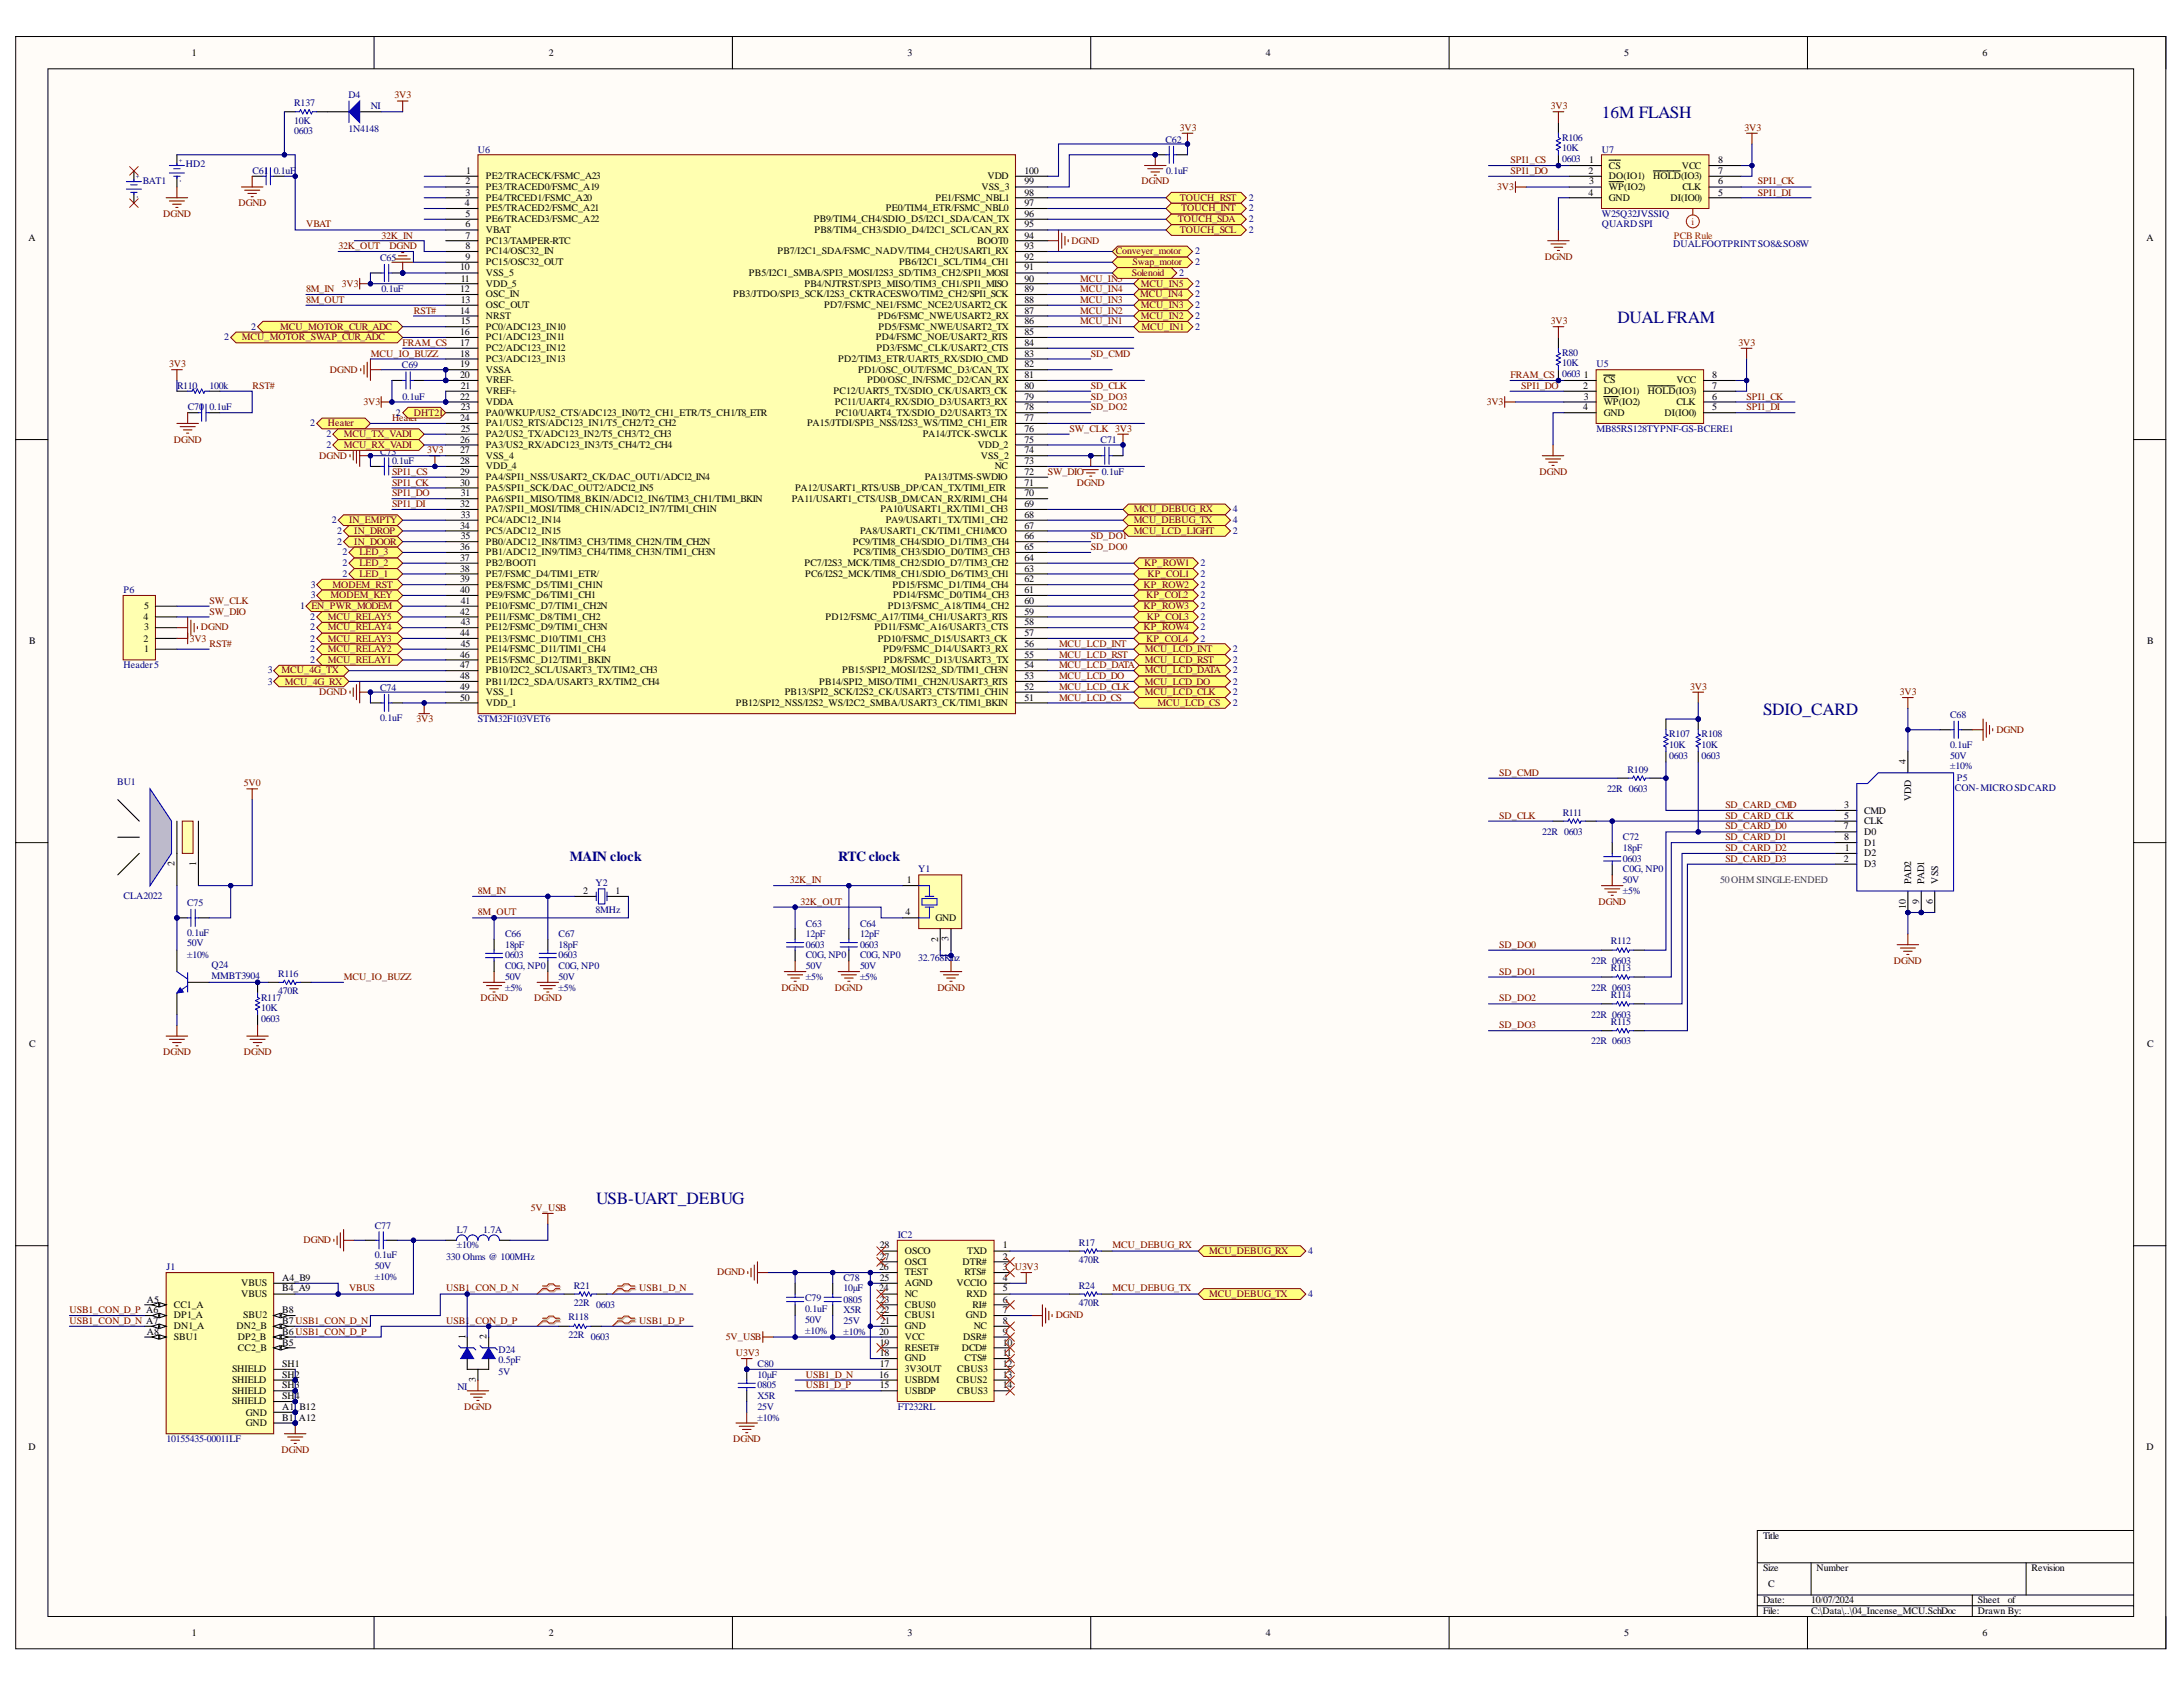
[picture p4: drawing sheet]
<svg xmlns="http://www.w3.org/2000/svg" width="279mm" height="216mm" viewBox="0 0 279 216" stroke-linecap="round" stroke-linejoin="round" font-family="sans-serif">
<defs><g id="words">
<g font-size="2.2" fill="#000080">
<text x="205" y="15.1">16M FLASH</text>
<text x="207" y="41.3">DUAL FRAM</text>
<text x="225.6" y="91.5">SDIO_CARD</text>
<text x="76.3" y="154.1">USB-UART_DEBUG</text>
</g>
<g font-size="1.8" fill="#000080">
<text x="72.9" y="110.2">MAIN clock</text>
<text x="107.3" y="110.2">RTC clock</text>
</g>
<g font-size="1.3">
<text x="24.5" y="7.1">1</text>
<text x="70.2" y="7.1">2</text>
<text x="116.2" y="7.1">3</text>
<text x="162" y="7.1">4</text>
<text x="207.9" y="7.1">5</text>
<text x="253.7" y="7.1">6</text>
<text x="59.6" y="23.6">2</text>
<text x="59.6" y="22.2">1</text>
<text x="62.2" y="22.9">PE2/TRACECK/FSMC_A23</text>
<text x="126.4" y="22.9">VDD</text>
<text x="131.1" y="23.6">99</text>
<text x="131.1" y="22.2">100</text>
<text x="203.3" y="22.2">2</text>
<text x="203.4" y="20.9">1</text>
<text x="203.4" y="23.6">3</text>
<text x="205.9" y="21.6">CS</text>
<text x="205.9" y="22.9">DO(IO1)</text>
<text x="211.6" y="22.9">HOLD(IO3)</text>
<text x="215.2" y="21.6">VCC</text>
<text x="219.9" y="23.6">6</text>
<text x="219.9" y="22.2">7</text>
<text x="219.9" y="20.9">8</text>
<text x="59.5" y="26.4">4</text>
<text x="59.6" y="25">3</text>
<text x="59.6" y="27.7">5</text>
<text x="59.6" y="29.1">6</text>
<text x="62.2" y="24.3">PE3/TRACED0/FSMC_A19</text>
<text x="62.2" y="25.7">PE4/TRCED1/FSMC_A20</text>
<text x="62.2" y="27.1">PE5/TRACED2/FSMC_A21</text>
<text x="62.2" y="28.4">PE6/TRACED3/FSMC_A22</text>
<text x="62.2" y="29.9">VBAT</text>
<text x="104.2" y="28.4">PB9/TIM4_CH4/SDIO_D5/I2C1_SDA/CAN_TX</text>
<text x="104.2" y="29.9">PB8/TIM4_CH3/SDIO_D4/I2C1_SCL/CAN_RX</text>
<text x="113.4" y="27.1">PE0/TIM4_ETR/FSMC_NBL0</text>
<text x="119.7" y="25.7">PE1/FSMC_NBL1</text>
<text x="125.6" y="24.3">VSS_3</text>
<text x="131.1" y="29.1">95</text>
<text x="131.1" y="27.7">96</text>
<text x="131.1" y="26.4">97</text>
<text x="131.1" y="25">98</text>
<text x="203.3" y="25">4</text>
<text x="205.9" y="24.3">WP(IO2)</text>
<text x="205.9" y="25.7">GND</text>
<text x="213.8" y="25.7">DI(IO0)</text>
<text x="215.3" y="24.3">CLK</text>
<text x="219.9" y="25">5</text>
<text x="3.6" y="30.9">A</text>
<text x="58.9" y="34.6">10</text>
<text x="59.6" y="30.5">7</text>
<text x="59.6" y="31.9">8</text>
<text x="59.6" y="33.2">9</text>
<text x="62.2" y="31.2">PC13/TAMPER-RTC</text>
<text x="62.2" y="32.6">PC14/OSC32_IN</text>
<text x="62.2" y="33.9">PC15/OSC32_OUT</text>
<text x="62.2" y="35.4">VSS_5</text>
<text x="95.9" y="35.4">PB5/I2C1_SMBA/SPI3_MOSI/I2S3_SD/TIM3_CH2/SPI1_MOSI</text>
<text x="99.5" y="32.6">PB7/I2C1_SDA/FSMC_NADV/TIM4_CH2/USART1_RX</text>
<text x="115.1" y="33.9">PB6/I2C1_SCL/TIM4_CH1</text>
<text x="125" y="31.2">BOOT0</text>
<text x="131.1" y="34.6">91</text>
<text x="131.1" y="33.2">92</text>
<text x="131.1" y="31.9">93</text>
<text x="131.1" y="30.5">94</text>
<text x="274.7" y="30.9">A</text>
<text x="58.9" y="37.4">12</text>
<text x="58.9" y="40.2">14</text>
<text x="59" y="36">11</text>
<text x="59" y="38.7">13</text>
<text x="59" y="41.5">15</text>
<text x="62.2" y="36.7">VDD_5</text>
<text x="62.2" y="38.1">OSC_IN</text>
<text x="62.2" y="39.4">OSC_OUT</text>
<text x="62.2" y="40.9">NRST</text>
<text x="93.8" y="38.1">PB3/JTDO/SPI3_SCK/I2S3_CKTRACESWO/TIM2_CH2/SPI1_SCK</text>
<text x="103" y="36.7">PB4/NJTRST/SPI3_MISO/TIM3_CH1/SPI1_MISO</text>
<text x="105.5" y="39.4">PD7/FSMC_NE1/FSMC_NCE2/USART2_CK</text>
<text x="112.4" y="40.9">PD6/FSMC_NWE/USART2_RX</text>
<text x="131.1" y="41.5">86</text>
<text x="131.1" y="40.2">87</text>
<text x="131.1" y="38.7">88</text>
<text x="131.1" y="37.4">89</text>
<text x="131.1" y="36">90</text>
<text x="58.9" y="42.9">16</text>
<text x="58.9" y="44.2">17</text>
<text x="58.9" y="45.7">18</text>
<text x="58.9" y="47">19</text>
<text x="62.2" y="42.2">PC0/ADC123_IN10</text>
<text x="62.2" y="43.6">PC1/ADC123_IN11</text>
<text x="62.2" y="44.9">PC2/ADC123_IN12</text>
<text x="62.2" y="46.3">PC3/ADC123_IN13</text>
<text x="62.2" y="47.7">VSSA</text>
<text x="107.3" y="46.3">PD2/TIM3_ETR/UART5_RX/SDIO_CMD</text>
<text x="109.8" y="47.7">PD1/OSC_OUT/FSMC_D3/CAN_TX</text>
<text x="112.1" y="43.6">PD4/FSMC_NOE/USART2_RTS</text>
<text x="112.2" y="44.9">PD3/FSMC_CLK/USART2_CTS</text>
<text x="112.4" y="42.2">PD5/FSMC_NWE/USART2_TX</text>
<text x="131.1" y="47">82</text>
<text x="131.1" y="45.7">83</text>
<text x="131.1" y="44.2">84</text>
<text x="131.1" y="42.9">85</text>
<text x="58.9" y="48.4">20</text>
<text x="58.9" y="51.2">22</text>
<text x="58.9" y="53.9">24</text>
<text x="59" y="49.7">21</text>
<text x="59" y="52.5">23</text>
<text x="62.2" y="49.1">VREF-</text>
<text x="62.2" y="50.4">VREF+</text>
<text x="62.2" y="51.8">VDDA</text>
<text x="62.2" y="53.2">PA0/WKUP/US2_CTS/ADC123_IN0/T2_CH1_ETR/T5_CH1/T8_ETR</text>
<text x="106.7" y="50.4">PC12/UART5_TX/SDIO_CK/USART3_CK</text>
<text x="106.9" y="51.8">PC11/UART4_RX/SDIO_D3/USART3_RX</text>
<text x="106.9" y="53.2">PC10/UART4_TX/SDIO_D2/USART3_TX</text>
<text x="111" y="49.1">PD0/OSC_IN/FSMC_D2/CAN_RX</text>
<text x="131.1" y="53.9">77</text>
<text x="131.1" y="52.5">78</text>
<text x="131.1" y="51.2">79</text>
<text x="131.1" y="49.7">80</text>
<text x="131.1" y="48.4">81</text>
<text x="202.6" y="49.7">2</text>
<text x="202.6" y="52.5">4</text>
<text x="202.7" y="48.4">1</text>
<text x="202.7" y="51.2">3</text>
<text x="205.3" y="49.1">CS</text>
<text x="205.3" y="50.4">DO(IO1)</text>
<text x="205.3" y="51.8">WP(IO2)</text>
<text x="205.3" y="53.2">GND</text>
<text x="210.9" y="50.4">HOLD(IO3)</text>
<text x="213" y="53.2">DI(IO0)</text>
<text x="214.6" y="51.8">CLK</text>
<text x="214.6" y="49.1">VCC</text>
<text x="219.1" y="52.5">5</text>
<text x="219.1" y="51.2">6</text>
<text x="219.1" y="49.7">7</text>
<text x="219.1" y="48.4">8</text>
<text x="58.9" y="56.7">26</text>
<text x="58.9" y="58">27</text>
<text x="58.9" y="59.4">28</text>
<text x="59" y="55.2">25</text>
<text x="62.2" y="54.6">PA1/US2_RTS/ADC123_IN1/T5_CH2/T2_CH2</text>
<text x="62.2" y="56">PA2/US2_TX/ADC123_IN2/T5_CH3/T2_CH3</text>
<text x="62.2" y="57.3">PA3/US2_RX/ADC123_IN3/T5_CH4/T2_CH4</text>
<text x="62.2" y="58.7">VSS_4</text>
<text x="103.3" y="54.6">PA15/JTDI/SPI3_NSS/I2S3_WS/TIM2_CH1_ETR</text>
<text x="118.1" y="56">PA14/JTCK-SWCLK</text>
<text x="125.1" y="57.3">VDD_2</text>
<text x="125.6" y="58.7">VSS_2</text>
<text x="131.1" y="59.4">73</text>
<text x="131.1" y="58">74</text>
<text x="131.1" y="56.7">75</text>
<text x="131.1" y="55.2">76</text>
<text x="58.9" y="60.7">29</text>
<text x="58.9" y="62.2">30</text>
<text x="58.9" y="64.9">32</text>
<text x="59" y="63.5">31</text>
<text x="62.2" y="60.1">VDD_4</text>
<text x="62.2" y="61.5">PA4/SPI1_NSS/USART2_CK/DAC_OUT1/ADC12_IN4</text>
<text x="62.2" y="62.8">PA5/SPI1_SCK/DAC_OUT2/ADC12_IN5</text>
<text x="62.2" y="64.2">PA6/SPI1_MISO/TIM8_BKIN/ADC12_IN6/TIM3_CH1/TIM1_BKIN</text>
<text x="62.2" y="65.5">PA7/SPI1_MOSI/TIM8_CH1N/ADC12_IN7/TIM1_CH1N</text>
<text x="101.4" y="64.2">PA11/USART1_CTS/USB_DM/CAN_RX/RIM1_CH4</text>
<text x="101.8" y="62.8">PA12/USART1_RTS/USB_DP/CAN_TX/TIM1_ETR</text>
<text x="112.7" y="65.5">PA10/USART1_RX/TIM1_CH3</text>
<text x="118.4" y="61.5">PA13/JTMS-SWDIO</text>
<text x="127.3" y="60.1">NC</text>
<text x="131.1" y="64.9">69</text>
<text x="131.1" y="63.5">70</text>
<text x="131.1" y="62.2">71</text>
<text x="131.1" y="60.7">72</text>
<text x="58.9" y="67.7">34</text>
<text x="58.9" y="70.4">36</text>
<text x="58.9" y="71.8">37</text>
<text x="59" y="66.3">33</text>
<text x="59" y="69">35</text>
<text x="62.2" y="67">PC4/ADC12_IN14</text>
<text x="62.2" y="68.3">PC5/ADC12_IN15</text>
<text x="62.2" y="69.7">PB0/ADC12_IN8/TIM3_CH3/TIM8_CH2N/TIM_CH2N</text>
<text x="62.2" y="71">PB1/ADC12_IN9/TIM3_CH4/TIM8_CH3N/TIM1_CH3N</text>
<text x="109.1" y="69.7">PC9/TIM8_CH4/SDIO_D1/TIM3_CH4</text>
<text x="109.2" y="71">PC8/TIM8_CH3/SDIO_D0/TIM3_CH3</text>
<text x="110.1" y="68.3">PA8/USART1_CK/TIM1_CH1/MCO</text>
<text x="113.4" y="67">PA9/USART1_TX/TIM1_CH2</text>
<text x="131.1" y="71.8">64</text>
<text x="131.1" y="70.4">65</text>
<text x="131.1" y="69">66</text>
<text x="131.1" y="67.7">67</text>
<text x="131.1" y="66.3">68</text>
<text x="18.4" y="78">5</text>
<text x="58.9" y="73.2">38</text>
<text x="58.9" y="74.5">39</text>
<text x="58.9" y="75.9">40</text>
<text x="59" y="77.3">41</text>
<text x="62.2" y="72.5">PB2/BOOT1</text>
<text x="62.2" y="73.8">PE7/FSMC_D4/TIM1_ETR/</text>
<text x="62.2" y="75.2">PE8/FSMC_D5/TIM1_CH1N</text>
<text x="62.2" y="76.5">PE9/FSMC_D6/TIM1_CH1</text>
<text x="62.2" y="78">PE10/FSMC_D7/TIM1_CH2N</text>
<text x="103" y="72.5">PC7/I2S3_MCK/TIM8_CH2/SDIO_D7/TIM3_CH2</text>
<text x="103.1" y="73.8">PC6/I2S2_MCK/TIM8_CH1/SDIO_D6/TIM3_CH1</text>
<text x="113.6" y="78">PD13/FSMC_A18/TIM4_CH2</text>
<text x="114.2" y="75.2">PD15/FSMC_D1/TIM4_CH4</text>
<text x="114.3" y="76.5">PD14/FSMC_D0/TIM4_CH3</text>
<text x="131.1" y="77.3">60</text>
<text x="131.1" y="75.9">61</text>
<text x="131.1" y="74.5">62</text>
<text x="131.1" y="73.2">63</text>
<text x="3.7" y="82.5">B</text>
<text x="18.4" y="82.1">2</text>
<text x="18.4" y="79.3">4</text>
<text x="18.4" y="83.5">1</text>
<text x="18.4" y="80.7">3</text>
<text x="58.9" y="78.7">42</text>
<text x="58.9" y="81.4">44</text>
<text x="59" y="80">43</text>
<text x="59" y="82.8">45</text>
<text x="62.2" y="79.3">PE11/FSMC_D8/TIM1_CH2</text>
<text x="62.2" y="80.7">PE12/FSMC_D9/TIM1_CH3N</text>
<text x="62.2" y="82.1">PE13/FSMC_D10/TIM1_CH3</text>
<text x="62.2" y="83.5">PE14/FSMC_D11/TIM1_CH4</text>
<text x="105.7" y="79.3">PD12/FSMC_A17/TIM4_CH1/USART3_RTS</text>
<text x="111.9" y="80.7">PD11/FSMC_A16/USART3_CTS</text>
<text x="112.4" y="82.1">PD10/FSMC_D15/USART3_CK</text>
<text x="113" y="83.5">PD9/FSMC_D14/USART3_RX</text>
<text x="131.1" y="82.8">56</text>
<text x="131.1" y="81.4">57</text>
<text x="131.1" y="80">58</text>
<text x="131.1" y="78.7">59</text>
<text x="274.8" y="82.5">B</text>
<text x="58.9" y="84.2">46</text>
<text x="58.9" y="85.5">47</text>
<text x="58.9" y="86.9">48</text>
<text x="58.9" y="88.3">49</text>
<text x="58.9" y="89.7">50</text>
<text x="62.2" y="84.8">PE15/FSMC_D12/TIM1_BKIN</text>
<text x="62.2" y="86.2">PB10/I2C2_SCL/USART3_TX/TIM2_CH3</text>
<text x="62.2" y="87.6">PB11/I2C2_SDA/USART3_RX/TIM2_CH4</text>
<text x="62.2" y="89">VSS_1</text>
<text x="100.4" y="89">PB13/SPI2_SCK/I2S2_CK/USART3_CTS/TIM1_CH1N</text>
<text x="104.8" y="87.6">PB14/SPI2_MISO/TIM1_CH2N/USART3_RTS</text>
<text x="107.8" y="86.2">PB15/SPI2_MOSI/I2S2_SD/TIM1_CH3N</text>
<text x="113.1" y="84.8">PD8/FSMC_D13/USART3_TX</text>
<text x="131.1" y="89.7">51</text>
<text x="131.1" y="88.3">52</text>
<text x="131.1" y="86.9">53</text>
<text x="131.1" y="85.5">54</text>
<text x="131.1" y="84.2">55</text>
<text x="62.2" y="90.3">VDD_1</text>
<text x="94.2" y="90.3">PB12/SPI2_NSS/I2S2_WS/I2C2_SMBA/USART3_CK/TIM1_BKIN</text>
<text x="243.9" y="97.8" transform="rotate(-90 243.9 97.8)">4</text>
<text x="236" y="106.1">7</text>
<text x="236.1" y="103.4">3</text>
<text x="236.1" y="104.8">5</text>
<text x="236.1" y="107.5">8</text>
<text x="238.6" y="104.1">CMD</text>
<text x="238.6" y="105.5">CLK</text>
<text x="238.6" y="106.8">D0</text>
<text x="244.6" y="102.5" transform="rotate(-90 244.6 102.5)">VDD</text>
<text x="22.3" y="110.9" transform="rotate(-90 22.3 110.9)">2</text>
<text x="25.1" y="110.8" transform="rotate(-90 25.1 110.8)">1</text>
<text x="116.1" y="113">1</text>
<text x="236" y="110.3">2</text>
<text x="236.1" y="108.9">1</text>
<text x="238.6" y="111">D3</text>
<text x="238.6" y="108.3">D1</text>
<text x="238.6" y="109.6">D2</text>
<text x="244.6" y="113.1" transform="rotate(-90 244.6 113.1)">PAD2</text>
<text x="246.3" y="113.1" transform="rotate(-90 246.3 113.1)">PAD1</text>
<text x="248.1" y="113.1" transform="rotate(-90 248.1 113.1)">VSS</text>
<text x="74.6" y="114.4">2</text>
<text x="78.8" y="114.4">1</text>
<text x="115.9" y="117.1">4</text>
<text x="119.7" y="117.8">GND</text>
<text x="243.9" y="116.3" transform="rotate(-90 243.9 116.3)">10</text>
<text x="245.6" y="115.7" transform="rotate(-90 245.6 115.7)">9</text>
<text x="247.4" y="115.7" transform="rotate(-90 247.4 115.7)">6</text>
<text x="120.1" y="120.5" transform="rotate(-90 120.1 120.5)">2</text>
<text x="121.4" y="120.4" transform="rotate(-90 121.4 120.4)">3</text>
<text x="3.7" y="134">C</text>
<text x="274.8" y="134">C</text>
<text x="112.6" y="161.2">27</text>
<text x="112.6" y="159.8">28</text>
<text x="115.8" y="161.9">OSCI</text>
<text x="115.8" y="160.5">OSCO</text>
<text x="123.2" y="161.9">DTR#</text>
<text x="123.8" y="160.5">TXD</text>
<text x="128.3" y="159.8">1</text>
<text x="128.3" y="161.2">2</text>
<text x="18.8" y="166.7">A5</text>
<text x="22.3" y="167.4">CC1_A</text>
<text x="30.9" y="164.6">VBUS</text>
<text x="30.9" y="166">VBUS</text>
<text x="36.1" y="163.9">A4_B9</text>
<text x="36.1" y="165.3">B4_A9</text>
<text x="112.5" y="165.3">24</text>
<text x="112.5" y="162.6">26</text>
<text x="112.6" y="163.9">25</text>
<text x="112.6" y="166.7">23</text>
<text x="115.8" y="166">NC</text>
<text x="115.8" y="164.6">AGND</text>
<text x="115.8" y="163.2">TEST</text>
<text x="115.8" y="167.4">CBUS0</text>
<text x="122.4" y="164.6">VCCIO</text>
<text x="123.4" y="163.2">RTS#</text>
<text x="123.7" y="166">RXD</text>
<text x="124.5" y="167.4">RI#</text>
<text x="128.3" y="162.6">3 U3V3</text>
<text x="128.3" y="163.9">4</text>
<text x="128.3" y="165.3">5</text>
<text x="128.3" y="166.7">6</text>
<text x="18.8" y="170.8">A8</text>
<text x="22.3" y="168.7">DP1_A</text>
<text x="22.3" y="170.1">DN1_A</text>
<text x="22.3" y="171.5">SBU1</text>
<text x="30.3" y="170.1">DN2_B</text>
<text x="30.5" y="171.5">DP2_B</text>
<text x="30.5" y="172.9">CC2_B</text>
<text x="31.1" y="168.7">SBU2</text>
<text x="36.1" y="168.1">B8</text>
<text x="36.1" y="169.4">B7 USB1_CON_D_N</text>
<text x="36.1" y="170.8">B6 USB1_CON_D_P</text>
<text x="36.1" y="172.2">B5</text>
<text x="59.6" y="171.4" transform="rotate(-90 59.6 171.4)">1</text>
<text x="62.3" y="171.4" transform="rotate(-90 62.3 171.4)">2</text>
<text x="112.5" y="170.8">20</text>
<text x="112.6" y="173.6">18</text>
<text x="112.6" y="172.2">19</text>
<text x="112.6" y="168.1">22</text>
<text x="112.7" y="169.4">21</text>
<text x="115.8" y="172.9">RESET#</text>
<text x="115.8" y="171.5">VCC</text>
<text x="115.8" y="170.1">GND</text>
<text x="115.8" y="168.7">CBUS1</text>
<text x="123.1" y="172.9">DCD#</text>
<text x="123.3" y="171.5">DSR#</text>
<text x="123.6" y="168.7">GND</text>
<text x="124.6" y="170.1">NC</text>
<text x="128.3" y="168.1">7</text>
<text x="128.3" y="169.4">8</text>
<text x="128.3" y="170.8">9</text>
<text x="128.3" y="172.2">10</text>
<text x="128.3" y="173.6">11</text>
<text x="29.7" y="175.6">SHIELD</text>
<text x="29.7" y="177">SHIELD</text>
<text x="29.7" y="178.4">SHIELD</text>
<text x="29.7" y="179.7">SHIELD</text>
<text x="36.1" y="174.9">SH1</text>
<text x="36.1" y="176.3">SH2</text>
<text x="36.1" y="177.7">SH3</text>
<text x="36.1" y="179.1">SH4</text>
<text x="60.9" y="176.9" transform="rotate(-90 60.9 176.9)">3</text>
<text x="112.5" y="176.3">16</text>
<text x="112.6" y="177.7">15</text>
<text x="112.6" y="174.9">17</text>
<text x="115.8" y="178.4">USBDP</text>
<text x="115.8" y="177">USBDM</text>
<text x="115.8" y="175.6">3V3OUT</text>
<text x="115.8" y="174.2">GND</text>
<text x="122.4" y="177">CBUS2</text>
<text x="122.5" y="175.6">CBUS3</text>
<text x="122.5" y="178.4">CBUS3</text>
<text x="123.4" y="174.2">CTS#</text>
<text x="128.3" y="174.9">12</text>
<text x="128.3" y="176.3">13</text>
<text x="128.3" y="177.7">14</text>
<text x="3.6" y="185.6">D</text>
<text x="31.5" y="181.2">GND</text>
<text x="31.5" y="182.5">GND</text>
<text x="36.1" y="180.4">A1_B12</text>
<text x="36.1" y="181.8">B1_A12</text>
<text x="274.7" y="185.6">D</text>
<text x="225.6" y="197">Title</text>
<text x="225.6" y="201">Size</text>
<text x="226.3" y="203.2">C</text>
<text x="232.5" y="201">Number</text>
<text x="260" y="201">Revision</text>
<text x="24.5" y="209.3">1</text>
<text x="70.2" y="209.3">2</text>
<text x="116.2" y="209.3">3</text>
<text x="162" y="209.3">4</text>
<text x="207.9" y="209.3">5</text>
<text x="225.6" y="205.2">Date:</text>
<text x="225.6" y="206.5">File:</text>
<text x="231.8" y="205.2">10/07/2024</text>
<text x="231.8" y="206.5">C:\Data\..\04_Incense_MCU.SchDoc</text>
<text x="253.1" y="205.2">Sheet</text>
<text x="253.1" y="206.5">Drawn By:</text>
<text x="253.7" y="209.3">6</text>
<text x="257" y="205.2">of</text>
</g>
<g font-size="1.3" fill="#000080">
<text x="37.7" y="15.8">10K</text>
<text x="37.7" y="17.2">0603</text>
<text x="37.7" y="13.6">R137</text>
<text x="44.6" y="12.5">D4</text>
<text x="44.6" y="16.9">1N4148</text>
<text x="47.5" y="14">NI</text>
<text x="18.3" y="23.5">BAT1</text>
<text x="23.8" y="21.4">HD2</text>
<text x="32.3" y="22.2">C61</text>
<text x="35" y="22.2">0.1uF</text>
<text x="61.2" y="19.5">U6</text>
<text x="149.2" y="18.3">C62</text>
<text x="149.2" y="22.2">0.1uF</text>
<text x="199.9" y="19.4">10K</text>
<text x="199.9" y="20.7">0603</text>
<text x="199.9" y="18">R106</text>
<text x="205" y="19.5">U7</text>
<text x="159.8" y="29.9">2</text>
<text x="159.8" y="28.4">2</text>
<text x="159.8" y="27.1">2</text>
<text x="159.8" y="25.7">2</text>
<text x="205" y="29.1">QUARDSPI</text>
<text x="205" y="27.7">W25Q32JVSSIQ</text>
<text x="48.6" y="33.4">C65</text>
<text x="150.9" y="35.4">2</text>
<text x="153" y="33.9">2</text>
<text x="153" y="32.6">2</text>
<text x="214.1" y="31.6">DUALFOOTPRINTSO8&amp;SO8W</text>
<text x="48.8" y="37.4">0.1uF</text>
<text x="153" y="40.9">2</text>
<text x="153" y="39.4">2</text>
<text x="153" y="38.1">2</text>
<text x="153" y="36.7">2</text>
<text x="28.7" y="43.6">2</text>
<text x="32.2" y="42.2">2</text>
<text x="51.4" y="47.1">C69</text>
<text x="153" y="42.2">2</text>
<text x="199.9" y="46.9">10K</text>
<text x="199.9" y="45.5">R80</text>
<text x="204.3" y="47">U5</text>
<text x="22.7" y="49.7">R110</text>
<text x="24" y="52.5">C70</text>
<text x="26.8" y="52.5">0.1uF</text>
<text x="26.8" y="49.7">100k</text>
<text x="50.7" y="53.2">2</text>
<text x="51.5" y="51.2">0.1uF</text>
<text x="39.7" y="54.6">2</text>
<text x="41.8" y="57.3">2</text>
<text x="41.8" y="56">2</text>
<text x="48.6" y="58.2">C73</text>
<text x="50.2" y="59.4">0.1uF</text>
<text x="140.9" y="56.8">C71</text>
<text x="204.3" y="55.2">MB85RS128TYPNF-GS-BCERE1</text>
<text x="141" y="60.7">0.1uF</text>
<text x="157.8" y="65.5">4</text>
<text x="42.5" y="67">2</text>
<text x="43.1" y="68.3">2</text>
<text x="43.1" y="69.7">2</text>
<text x="43.8" y="71">2</text>
<text x="157.8" y="67">4</text>
<text x="157.8" y="68.3">2</text>
<text x="15.8" y="75.9">P6</text>
<text x="38.4" y="78">1 EN_PWR_MODEM</text>
<text x="39.8" y="75.2">3</text>
<text x="39.8" y="76.5">3</text>
<text x="43.8" y="73.8">2</text>
<text x="43.8" y="72.5">2</text>
<text x="153.6" y="73.8">2</text>
<text x="153.6" y="72.5">2</text>
<text x="153.6" y="75.2">2</text>
<text x="153.6" y="78">2</text>
<text x="153.6" y="76.5">2</text>
<text x="39.7" y="83.5">2</text>
<text x="39.7" y="82.1">2</text>
<text x="39.7" y="80.7">2</text>
<text x="39.7" y="79.3">2</text>
<text x="153.6" y="80.7">2</text>
<text x="153.6" y="82.1">2</text>
<text x="153.6" y="79.3">2</text>
<text x="157.8" y="83.5">2</text>
<text x="15.8" y="85.5">Header5</text>
<text x="34.3" y="87.6">3</text>
<text x="34.3" y="86.2">3</text>
<text x="39.7" y="84.8">2</text>
<text x="48.6" y="88.4">C74</text>
<text x="157.8" y="86.2">2</text>
<text x="157.8" y="89">2</text>
<text x="157.8" y="84.8">2</text>
<text x="157.8" y="87.6">2</text>
<text x="48.6" y="92.3">0.1uF</text>
<text x="61.2" y="92.4">STM32F103VET6</text>
<text x="157.8" y="90.3">2</text>
<text x="213.6" y="95.7">10K</text>
<text x="213.6" y="94.3">R107</text>
<text x="217.8" y="95.7">10K</text>
<text x="217.8" y="94.3">R108</text>
<text x="249.6" y="95.7">0.1uF</text>
<text x="249.6" y="91.9">C68</text>
<text x="15" y="100.5">BU1</text>
<text x="205.7" y="101.3">22R 0603</text>
<text x="208.3" y="98.9">R109</text>
<text x="213.6" y="97.1">0603</text>
<text x="217.8" y="97.1">0603</text>
<text x="249.6" y="97.1">50V</text>
<text x="249.6" y="98.4">±10%</text>
<text x="250.2" y="101.2">CON-MICROSDCARD</text>
<text x="250.4" y="100">P5</text>
<text x="197.4" y="106.8">22R 0603</text>
<text x="200" y="104.4">R111</text>
<text x="207.7" y="107.5">C72</text>
<text x="76.2" y="113.3">Y2</text>
<text x="117.5" y="111.6">Y1</text>
<text x="207.7" y="108.9">18pF</text>
<text x="207.7" y="110.3">0603</text>
<text x="207.7" y="111.6">C0G, NP0</text>
<text x="207.7" y="113">50V</text>
<text x="15.8" y="115.1">CLA2022</text>
<text x="23.9" y="119.8">0.1uF</text>
<text x="23.9" y="116">C75</text>
<text x="64.6" y="119.9">C66</text>
<text x="71.5" y="119.9">C67</text>
<text x="76.2" y="116.9">8MHz</text>
<text x="103.1" y="119.9">12pF</text>
<text x="103.1" y="118.6">C63</text>
<text x="110.1" y="119.9">12pF</text>
<text x="110.1" y="118.6">C64</text>
<text x="207.7" y="114.4">±5%</text>
<text x="23.9" y="121.1">50V</text>
<text x="23.9" y="122.6">±10%</text>
<text x="27.1" y="123.9">Q24</text>
<text x="27.1" y="125.3">MMBT3904</text>
<text x="35.6" y="125">R116</text>
<text x="64.6" y="121.3">18pF</text>
<text x="64.6" y="122.6">0603</text>
<text x="64.6" y="124.1">C0G, NP0</text>
<text x="64.6" y="125.4">50V</text>
<text x="71.5" y="121.3">18pF</text>
<text x="71.5" y="122.6">0603</text>
<text x="71.5" y="124.1">C0G, NP0</text>
<text x="71.5" y="125.4">50V</text>
<text x="103.1" y="121.3">0603</text>
<text x="103.1" y="122.6">C0G, NP0</text>
<text x="103.1" y="124.1">50V</text>
<text x="103.1" y="125.4">±5%</text>
<text x="110.1" y="121.3">0603</text>
<text x="110.1" y="122.6">C0G, NP0</text>
<text x="110.1" y="124.1">50V</text>
<text x="110.1" y="125.4">±5%</text>
<text x="117.5" y="123">32.768Khz</text>
<text x="203.6" y="123.3">22R 0603</text>
<text x="206.2" y="120.9">R112</text>
<text x="206.2" y="124.3">R113</text>
<text x="33.4" y="129.4">10K</text>
<text x="33.4" y="130.8">0603</text>
<text x="33.4" y="128.1">R117</text>
<text x="35.6" y="127.2">470R</text>
<text x="64.6" y="126.8">±5%</text>
<text x="71.5" y="126.8">±5%</text>
<text x="203.6" y="126.8">22R 0603</text>
<text x="203.6" y="130.2">22R 0603</text>
<text x="206.2" y="127.7">R114</text>
<text x="206.2" y="131.2">R115</text>
<text x="203.6" y="133.6">22R 0603</text>
<text x="48" y="161">0.1uF</text>
<text x="48" y="157.2">C77</text>
<text x="57.1" y="161.2">330 Ohms @ 100MHz</text>
<text x="58.5" y="159.8">±10%</text>
<text x="58.5" y="157.7">L7</text>
<text x="61.8" y="157.7">1.7A</text>
<text x="114.9" y="158.4">IC2</text>
<text x="138.1" y="161.6">470R</text>
<text x="138.1" y="159.4">R17</text>
<text x="167.4" y="160.5">4</text>
<text x="21.3" y="162.6">J1</text>
<text x="48" y="162.4">50V</text>
<text x="48" y="163.8">±10%</text>
<text x="73.4" y="167.1">22R 0603</text>
<text x="73.4" y="164.9">R21</text>
<text x="103.1" y="167.9">0.1uF</text>
<text x="103.1" y="166.5">C79</text>
<text x="108" y="165.3">10µF</text>
<text x="108" y="166.7">0805</text>
<text x="108" y="163.9">C78</text>
<text x="138.1" y="167.1">470R</text>
<text x="138.1" y="164.9">R24</text>
<text x="167.4" y="166">4</text>
<text x="63.8" y="173.1">D24</text>
<text x="72.8" y="171.2">22R</text>
<text x="72.8" y="169">R118</text>
<text x="75.6" y="171.5">0603</text>
<text x="103.1" y="169.3">50V</text>
<text x="103.1" y="170.7">±10%</text>
<text x="108" y="169.4">25V</text>
<text x="108" y="170.8">±10%</text>
<text x="108" y="168.1">X5R</text>
<text x="58.5" y="178">NI</text>
<text x="63.8" y="174.5">0.5pF</text>
<text x="63.8" y="175.9">5V</text>
<text x="97" y="176.3">10µF</text>
<text x="97" y="177.7">0805</text>
<text x="97" y="179.1">X5R</text>
<text x="97" y="174.9">C80</text>
<text x="21.3" y="184.5">10155435-00011LF</text>
<text x="97" y="180.4">25V</text>
<text x="97" y="181.8">±10%</text>
<text x="114.9" y="180.4">FT232RL</text>
</g>
<g font-size="1.3" fill="#800000">
<text x="50.5" y="12.6">3V3</text>
<text x="151" y="16.7">3V3</text>
<text x="198.5" y="14">3V3</text>
<text x="223.3" y="16.7">3V3</text>
<text x="146.1" y="23.6">DGND</text>
<text x="193.3" y="20.9">SPI1_CS</text>
<text x="193.3" y="22.2">SPI1_DO</text>
<text x="225" y="23.6">SPI1_CK</text>
<text x="20.9" y="27.7">DGND</text>
<text x="30.5" y="26.4">DGND</text>
<text x="39.2" y="29.1">VBAT</text>
<text x="150.8" y="28.4">TOUCH_SDA</text>
<text x="151" y="29.9">TOUCH_SCL</text>
<text x="151" y="25.7">TOUCH_RST</text>
<text x="151.2" y="27.1">TOUCH_INT</text>
<text x="191.6" y="24.3">3V3</text>
<text x="225" y="25">SPI1_DI</text>
<text x="43.3" y="31.9">32K_OUT</text>
<text x="48.8" y="30.5">32K_IN</text>
<text x="49.8" y="31.9">DGND</text>
<text x="137.1" y="31.2">DGND</text>
<text x="142.8" y="32.6">Conveyer_motor</text>
<text x="144.8" y="35.4">Solenoid</text>
<text x="144.9" y="33.9">Swap_motor</text>
<text x="197.7" y="33.2">DGND</text>
<text x="39.2" y="38.7">8M_OUT</text>
<text x="39.2" y="37.4">8M_IN</text>
<text x="43.7" y="36.7">3V3</text>
<text x="53" y="40.2">RST#</text>
<text x="138.2" y="38.7">MCU_IN3</text>
<text x="138.2" y="37.4">MCU_IN4</text>
<text x="138.2" y="36">MCU_IN5</text>
<text x="138.2" y="41.5">MCU_IN1</text>
<text x="138.2" y="40.2">MCU_IN2</text>
<text x="145.9" y="38.1">MCU_IN4</text>
<text x="146" y="40.9">MCU_IN2</text>
<text x="146" y="39.4">MCU_IN3</text>
<text x="146" y="36.7">MCU_IN5</text>
<text x="198.5" y="41.5">3V3</text>
<text x="21.7" y="47">3V3</text>
<text x="31" y="43.6">MCU_MOTOR_SWAP_CUR_ADC</text>
<text x="35.9" y="42.2">MCU_MOTOR_CUR_ADC</text>
<text x="42.2" y="47.7">DGND</text>
<text x="47.5" y="45.7">MCU_IO_BUZZ</text>
<text x="51.5" y="44.2">FRAM_CS</text>
<text x="139.6" y="45.7">SD_CMD</text>
<text x="146.1" y="42.2">MCU_IN1</text>
<text x="222.5" y="44.2">3V3</text>
<text x="32.3" y="49.7">RST#</text>
<text x="46.5" y="51.8">3V3</text>
<text x="50.2" y="53.9">Heater</text>
<text x="53" y="53.2">DHT21</text>
<text x="139.6" y="49.7">SD_CLK</text>
<text x="139.6" y="51.2">SD_DO3</text>
<text x="139.6" y="52.5">SD_DO2</text>
<text x="190.3" y="51.8">3V3</text>
<text x="193.3" y="48.4">FRAM_CS 0603</text>
<text x="194.7" y="49.7">SPI1_DO</text>
<text x="223.5" y="51.2">SPI1_CK</text>
<text x="223.5" y="52.5">SPI1_DI</text>
<text x="22.3" y="56.7">DGND</text>
<text x="40.9" y="58.7">DGND</text>
<text x="42" y="54.6">Heater</text>
<text x="44" y="57.3">MCU_RX_VADI</text>
<text x="44" y="56">MCU_TX_VADI</text>
<text x="54.7" y="58">3V3</text>
<text x="136.9" y="55.2">SW_CLK 3V3</text>
<text x="50.2" y="60.7">SPI1_CS</text>
<text x="50.2" y="63.5">SPI1_DO</text>
<text x="50.2" y="62.2">SPI1_CK</text>
<text x="50.2" y="64.9">SPI1_DI</text>
<text x="134.1" y="60.7">SW_DIO</text>
<text x="137.8" y="62.2">DGND</text>
<text x="145.1" y="65.5">MCU_DEBUG_RX</text>
<text x="197.1" y="60.7">DGND</text>
<text x="44.7" y="67">IN_EMPTY</text>
<text x="45.3" y="68.3">IN_DROP</text>
<text x="45.3" y="69.7">IN_DOOR</text>
<text x="46" y="71">LED_3</text>
<text x="139.6" y="69">SD_DO1</text>
<text x="139.6" y="70.4">SD_DO0</text>
<text x="145.1" y="67">MCU_DEBUG_TX</text>
<text x="145.1" y="68.3">MCU_LCD_LIGHT</text>
<text x="26.8" y="77.3">SW_CLK</text>
<text x="42.3" y="76.5">MODEM_KEY</text>
<text x="42.6" y="75.2">MODEM_RST</text>
<text x="46" y="73.8">LED_1</text>
<text x="46" y="72.5">LED_2</text>
<text x="146.4" y="75.2">KP_ROW2</text>
<text x="146.4" y="78">KP_ROW3</text>
<text x="146.5" y="72.5">KP_ROW1</text>
<text x="146.7" y="76.5">KP_COL2</text>
<text x="146.9" y="73.8">KP_COL1</text>
<text x="24.3" y="82.1">3V3</text>
<text x="25.7" y="80.7">DGND</text>
<text x="26.8" y="78.7">SW_DIO</text>
<text x="26.8" y="82.8">RST#</text>
<text x="42" y="83.5">MCU_RELAY2</text>
<text x="42" y="82.1">MCU_RELAY3</text>
<text x="42" y="80.7">MCU_RELAY4</text>
<text x="42" y="79.3">MCU_RELAY5</text>
<text x="135.5" y="82.8">MCU_LCD_INT</text>
<text x="146.4" y="80.7">KP_ROW4</text>
<text x="146.5" y="83.5">MCU_LCD_INT</text>
<text x="146.7" y="82.1">KP_COL4</text>
<text x="146.8" y="79.3">KP_COL3</text>
<text x="36" y="86.2">MCU_4G_TX</text>
<text x="36.5" y="87.6">MCU_4G_RX</text>
<text x="40.9" y="89">DGND</text>
<text x="42" y="84.8">MCU_RELAY1</text>
<text x="135.5" y="89.7">MCU_LCD_CS</text>
<text x="135.5" y="88.3">MCU_LCD_CLK</text>
<text x="135.5" y="86.9">MCU_LCD_DO</text>
<text x="135.5" y="85.5">MCU_LCD_DATA</text>
<text x="135.5" y="84.2">MCU_LCD_RST</text>
<text x="146.5" y="86.2">MCU_LCD_DATA</text>
<text x="146.5" y="89">MCU_LCD_CLK</text>
<text x="146.5" y="84.8">MCU_LCD_RST</text>
<text x="146.5" y="87.6">MCU_LCD_DO</text>
<text x="216.3" y="88.3">3V3</text>
<text x="243.2" y="89">3V3</text>
<text x="53.3" y="92.4">3V3</text>
<text x="148.1" y="90.3">MCU_LCD_CS</text>
<text x="255.5" y="93.8">DGND</text>
<text x="31.2" y="100.6">5V0</text>
<text x="191.9" y="99.3">SD_CMD</text>
<text x="191.9" y="104.8">SD_CLK</text>
<text x="220.8" y="103.4">SD_CARD_CMD</text>
<text x="220.8" y="104.8">SD_CARD_CLK</text>
<text x="220.8" y="106.1">SD_CARD_D0</text>
<text x="220.8" y="107.5">SD_CARD_D1</text>
<text x="101.1" y="113">32K_IN</text>
<text x="220.8" y="108.9">SD_CARD_D2</text>
<text x="220.8" y="110.3">SD_CARD_D3</text>
<text x="61.2" y="117.1">8M_OUT</text>
<text x="61.2" y="114.4">8M_IN</text>
<text x="102.5" y="115.8">32K_OUT</text>
<text x="204.6" y="115.8">DGND</text>
<text x="44" y="125.4">MCU_IO_BUZZ</text>
<text x="191.9" y="121.3">SD_DO0</text>
<text x="191.9" y="124.8">SD_DO1</text>
<text x="242.4" y="123.3">DGND</text>
<text x="61.5" y="128.1">DGND</text>
<text x="68.4" y="128.1">DGND</text>
<text x="100" y="126.8">DGND</text>
<text x="106.9" y="126.8">DGND</text>
<text x="120" y="126.8">DGND</text>
<text x="191.9" y="128.1">SD_DO2</text>
<text x="191.9" y="131.6">SD_DO3</text>
<text x="20.9" y="135.1">DGND</text>
<text x="31.2" y="135.1">DGND</text>
<text x="67.9" y="154.9">5V_USB</text>
<text x="38.8" y="159.1">DGND</text>
<text x="142.4" y="159.8">MCU_DEBUG_RX</text>
<text x="154.7" y="160.5">MCU_DEBUG_RX</text>
<text x="44.7" y="165.3">VBUS</text>
<text x="57.1" y="165.3">USB1_CON_D_N</text>
<text x="81.8" y="165.3">USB1_D_N</text>
<text x="91.8" y="163.2">DGND</text>
<text x="142.4" y="165.3">MCU_DEBUG_TX</text>
<text x="154.7" y="166">MCU_DEBUG_TX</text>
<text x="8.9" y="169.4">USB1_CON_D_N A7</text>
<text x="8.9" y="168.1">USB1_CON_D_P A6</text>
<text x="57.1" y="169.4">USB1_CON_D_P</text>
<text x="81.8" y="169.4">USB1_D_P</text>
<text x="92.9" y="171.5">5V_USB</text>
<text x="94.2" y="173.6">U3V3</text>
<text x="135.1" y="168.7">DGND</text>
<text x="103.1" y="176.3">USB1_D_N</text>
<text x="103.1" y="177.7">USB1_D_P</text>
<text x="36" y="185.9">DGND</text>
<text x="59.4" y="180.4">DGND</text>
<text x="93.8" y="184.5">DGND</text>
</g>
<g font-size="1.3" fill="#f00">
<text x="216.5" y="28.8">i</text>
<text x="214.2" y="30.5">PCB Rule</text>
</g>
<text font-size="1.3" fill="#434343" x="220.1" y="113">50OHM SINGLE-ENDED</text>
<g font-size=".8" fill="#000080">
<text x="17.4" y="22.4" transform="rotate(90 17.4 22.4)">+</text>
<text x="22.9" y="20.4" transform="rotate(90 22.9 20.4)">+</text>
<text x="22.9" y="23" transform="rotate(90 22.9 23)">-</text>
<text x="17.4" y="25" transform="rotate(90 17.4 25)">-</text>
</g>
</g></defs>
<path d="M2 4.7h275.2v206.3h-275.2z" fill-rule="evenodd" fill="#fffcf8"/>
<path d="M2 4.7h275.2v206.3h-275.2z" fill="none" stroke="#000" stroke-width=".13"/>
<path d="M6.1 8.8h267v198.1h-267z" fill-rule="evenodd" fill="#fffcf8"/>
<g fill="none" stroke="#000" stroke-width=".13">
<path d="M2 4.7h4.1M6.1 8.8h267v198.1h-267zM47.9 4.7v4.1M93.7 4.7v4.1M139.6 4.7v4.1M185.5 4.7v4.1M231.3 4.7v4.1M273.1 4.7h4.1v4.1M2 56.3h4.1M273.1 56.3h4.1M2 107.8h4.1M273.1 107.8h4.1"/>
<path d="M2 159.4h4.1M273.1 159.4h4.1M273.1 195.9h-48.2v11M47.9 206.9v4.1M93.7 206.9v4.1M139.6 206.9v4.1M185.5 206.9v4.1M224.9 200h48.2M224.9 204.1h48.2M224.9 205.5h48.2M231.3 206.9v4.1M231.8 200v4.1"/>
<path d="M252.4 204.1v2.8M259.3 200v4.1M277.2 206.9v4.1"/>
</g>
<circle cx="57" cy="47.3" r=".27" fill="#000080"/>
<circle cx="57" cy="47.3" r=".27" fill="none" stroke="#000080" stroke-width=".13"/>
<circle cx="57" cy="48.7" r=".27" fill="#000080"/>
<circle cx="57" cy="48.7" r=".27" fill="none" stroke="#000080" stroke-width=".13"/>
<circle cx="57" cy="51.4" r=".27" fill="#000080"/>
<circle cx="57" cy="51.4" r=".27" fill="none" stroke="#000080" stroke-width=".13"/>
<path d="M61.2 19.8h68.8v71.5h-68.8z" fill-rule="evenodd" fill="#ffffb0"/>
<path d="M61.2 19.8h68.8v71.5h-68.8z" fill="none" stroke="#800000" stroke-width=".14"/>
<g fill="none" stroke="#000" stroke-width=".14">
<path d="M57 22.6h4.2M57 23.9h4.2M57 25.3h4.2M57 26.7h4.2M57 28.1h4.2M57 29.4h4.2M57 30.8h4.2M57 32.2h4.2M57 33.6h4.2M57 34.9h4.2M57 36.3h4.2M57 37.7h4.2"/>
<path d="M57 39.1h4.2M57 40.4h4.2M57 41.8h4.2M57 43.2h4.2M57 44.6h4.2M57 45.9h4.2M57 47.3h4.2"/>
</g>
<circle cx="57" cy="47.3" r=".27" fill="#000080"/>
<circle cx="57" cy="47.3" r=".27" fill="none" stroke="#000080" stroke-width=".13"/>
<path d="M57 48.7h4.2" fill="none" stroke="#000" stroke-width=".14"/>
<circle cx="57" cy="48.7" r=".27" fill="#000080"/>
<circle cx="57" cy="48.7" r=".27" fill="none" stroke="#000080" stroke-width=".13"/>
<path d="M57 50.1h4.2M57 51.4h4.2" fill="none" stroke="#000" stroke-width=".14"/>
<circle cx="57" cy="51.4" r=".27" fill="#000080"/>
<circle cx="57" cy="51.4" r=".27" fill="none" stroke="#000080" stroke-width=".13"/>
<g fill="none" stroke="#000" stroke-width=".14">
<path d="M130 39.1h4.1M130 37.7h4.1M130 36.3h4.1M130 34.9h4.1M130 33.6h4.1M130 32.2h4.1M130 30.8h4.1M130 29.4h4.1M130 28.1h4.1M130 26.7h4.1M130 25.3h4.1M130 23.9h4.1"/>
<path d="M130 22.6h4.1M57 52.8h4.2M57 54.2h4.2M57 55.6h4.2M57 56.9h4.2M57 58.3h4.2M57 59.7h4.2M130 52.8h4.1M130 54.2h4.1M130 55.6h4.1M130 56.9h4.1M130 58.3h4.1"/>
<path d="M130 59.7h4.1M130 51.4h4.1M130 50.1h4.1M130 48.7h4.1M130 47.3h4.1M130 45.9h4.1M130 44.6h4.1M130 43.2h4.1M130 41.8h4.1M130 40.4h4.1M57 61.1h4.2M57 62.4h4.2"/>
<path d="M57 63.8h4.2M57 65.2h4.2M57 66.6h4.2M57 67.9h4.2M57 69.3h4.2M57 70.7h4.2M57 72.1h4.2M57 73.5h4.2M57 74.8h4.2M57 76.2h4.2M57 77.6h4.2M57 79h4.2"/>
<path d="M130 61.1h4.1M130 62.4h4.1M130 63.8h4.1M130 65.2h4.1M130 66.6h4.1M130 67.9h4.1M130 69.3h4.1M130 70.7h4.1M130 72.1h4.1M130 73.5h4.1M130 74.8h4.1M130 76.2h4.1"/>
<path d="M130 77.6h4.1M130 79h4.1M57 80.3h4.2M57 81.7h4.2M57 83.1h4.2M57 84.5h4.2M57 85.8h4.2M57 87.2h4.2M57 88.6h4.2M57 90h4.2M130 80.3h4.1M130 81.7h4.1"/>
<path d="M130 83.1h4.1M130 84.5h4.1M130 85.8h4.1M130 87.2h4.1M130 88.6h4.1M130 90h4.1"/>
</g>
<circle cx="139.6" cy="58.3" r=".28" fill="#000080"/>
<circle cx="139.6" cy="58.3" r=".28" fill="none" stroke="#000080" stroke-width=".13"/>
<path d="M139.6 58.3h1.4" fill="none" stroke="#000" stroke-width=".14"/>
<circle cx="139.6" cy="58.3" r=".28" fill="#000080"/>
<circle cx="139.6" cy="58.3" r=".28" fill="none" stroke="#000080" stroke-width=".13"/>
<path d="M142.4 58.3h1.3" fill="none" stroke="#000" stroke-width=".14"/>
<path d="M141 58.3h.4M141.4 57.2v2.2M141.9 57.2v2.2M141.9 58.3h.5" fill="none" stroke="#00f" stroke-width=".14"/>
<path d="M143 55.6h1.4M143.7 55.6v1.3" fill="none" stroke="#800000" stroke-width=".14"/>
<circle cx="143.7" cy="56.9" r=".28" fill="#000080"/>
<circle cx="143.7" cy="56.9" r=".28" fill="none" stroke="#000080" stroke-width=".13"/>
<path d="M134.1 30.8h1.4M135.5 29.4v2.8M135.9 29.8v2M136.3 30.3v1.1M136.7 30.7v.2" fill="none" stroke="#800000" stroke-width=".14"/>
<circle cx="147.9" cy="19.8" r=".27" fill="#000080"/>
<circle cx="147.9" cy="19.8" r=".27" fill="none" stroke="#000080" stroke-width=".13"/>
<path d="M147.9 19.8h1.3" fill="none" stroke="#000" stroke-width=".14"/>
<circle cx="147.9" cy="19.8" r=".27" fill="#000080"/>
<circle cx="147.9" cy="19.8" r=".27" fill="none" stroke="#000080" stroke-width=".13"/>
<path d="M150.6 19.8h1.4" fill="none" stroke="#000" stroke-width=".14"/>
<path d="M149.2 19.8h.4M149.6 18.7v2.2M150.2 18.7v2.2M150.2 19.8h.4" fill="none" stroke="#00f" stroke-width=".14"/>
<path d="M151.3 17.1h1.4M152 17.1v1.3" fill="none" stroke="#800000" stroke-width=".14"/>
<circle cx="152" cy="18.4" r=".28" fill="#000080"/>
<circle cx="152" cy="18.4" r=".28" fill="none" stroke="#000080" stroke-width=".13"/>
<path d="M147.9 19.8v1.4M146.5 21.2h2.7M146.9 21.6h1.9M147.3 22h1.1M147.7 22.4h.3" fill="none" stroke="#800000" stroke-width=".14"/>
<circle cx="147.9" cy="19.8" r=".27" fill="#000080"/>
<circle cx="147.9" cy="19.8" r=".27" fill="none" stroke="#000080" stroke-width=".13"/>
<circle cx="51.5" cy="34.9" r=".27" fill="#000080"/>
<circle cx="51.5" cy="34.9" r=".27" fill="none" stroke="#000080" stroke-width=".13"/>
<path d="M47.4 34.9h1.4M50.2 34.9h1.3" fill="none" stroke="#000" stroke-width=".14"/>
<circle cx="51.5" cy="34.9" r=".27" fill="#000080"/>
<circle cx="51.5" cy="34.9" r=".27" fill="none" stroke="#000080" stroke-width=".13"/>
<path d="M48.8 34.9h.4M49.2 33.8v2.2M49.7 33.8v2.2M49.7 34.9h.5M51.5 48.7h.5M52 47.6v2.2M52.5 47.6v2.2M52.5 48.7h.4M48.8 90h.4M49.2 88.9v2.2M49.7 88.9v2.2M49.7 90h.5" fill="none" stroke="#00f" stroke-width=".14"/>
<path d="M50.2 48.7h1.3M52.9 48.7h1.4M47.4 90h1.4M50.2 90h1.3" fill="none" stroke="#000" stroke-width=".14"/>
<path d="M53.6 91.3h1.4M54.3 90v1.3" fill="none" stroke="#800000" stroke-width=".14"/>
<circle cx="54.3" cy="90" r=".28" fill="#000080"/>
<circle cx="54.3" cy="90" r=".28" fill="none" stroke="#000080" stroke-width=".13"/>
<path d="M47.4 59.7h1.4M50.2 59.7h1.3" fill="none" stroke="#000" stroke-width=".14"/>
<path d="M48.8 59.7h.4M49.2 58.6v2.2M49.7 58.6v2.2M49.7 59.7h.5" fill="none" stroke="#00f" stroke-width=".14"/>
<path d="M55 58.3h1.4M55.7 58.3v1.4" fill="none" stroke="#800000" stroke-width=".14"/>
<circle cx="55.7" cy="59.7" r=".28" fill="#000080"/>
<circle cx="55.7" cy="59.7" r=".28" fill="none" stroke="#000080" stroke-width=".13"/>
<path d="M32.3 22.6h1.4M35 22.6h1.4M22.6 50.1h1.4M24 52.8h1.4M26.8 52.8h1.3M26.8 50.1h1.3" fill="none" stroke="#000" stroke-width=".14"/>
<path d="M33.7 22.6h.4M34.1 21.5v2.2M34.6 21.5v2.2M34.6 22.6h.4M24 50.1h.6l.1-.3 .3 .5 .3-.5 .2 .5 .3-.5 .3 .5 .1-.2h.6M25.4 52.8h.4M25.8 51.7v2.2M26.4 51.7v2.2M26.4 52.8h.4" fill="none" stroke="#00f" stroke-width=".14"/>
<path d="M22 47.3h1.3M22.6 54.2h2.8M22.6 47.3v1.4M23.1 54.6h1.9M23.5 55h1.1M23.9 55.4h.3M24 52.8v1.4" fill="none" stroke="#800000" stroke-width=".14"/>
<path d="M15.8 76.2h4.1v8.3h-4.1z" fill-rule="evenodd" fill="#ffffb0"/>
<path d="M15.8 76.2h4.1v8.3h-4.1z" fill="none" stroke="#800000" stroke-width=".13"/>
<path d="M19.9 79h2.7M19.9 77.6h2.7M19.9 83.1h2.7M19.9 81.7h2.7M19.9 80.3h2.7" fill="none" stroke="#000" stroke-width=".14"/>
<path d="M223.5 17.1h1.4M224.2 17.1v1.3M194 23.2v1.4M194 23.9h1.3M24 79v3.4M24.4 79.4v1.9M24.8 79.8v1.1M22.6 81.7h1.4M22.6 80.3h1.4M25.3 80.2v.3" fill="none" stroke="#800000" stroke-width=".14"/>
<g fill="none" stroke="#f00" stroke-width=".14">
<path d="M216.7 26.7v.8"/>
<circle cx="216.7" cy="28.3" r=".83"/>
</g>
<circle cx="199.5" cy="21.2" r=".28" fill="#000080"/>
<circle cx="199.5" cy="21.2" r=".28" fill="none" stroke="#000080" stroke-width=".13"/>
<path d="M199.5 19.8v1.4" fill="none" stroke="#000" stroke-width=".14"/>
<circle cx="199.5" cy="21.2" r=".28" fill="#000080"/>
<circle cx="199.5" cy="21.2" r=".28" fill="none" stroke="#000080" stroke-width=".13"/>
<path d="M199.5 15.7v1.4" fill="none" stroke="#000" stroke-width=".14"/>
<path d="M199.5 17.1v.5l.2 .1-.5 .3 .5 .3-.5 .3 .5 .3-.5 .2 .3 .2v.5" fill="none" stroke="#00f" stroke-width=".14"/>
<path d="M198.8 14.3h1.3M199.5 14.3v1.4" fill="none" stroke="#800000" stroke-width=".14"/>
<path d="M205 19.8h13.7v6.9h-13.7z" fill-rule="evenodd" fill="#ffffb0"/>
<path d="M205 19.8h13.7v6.9h-13.7z" fill="none" stroke="#800000" stroke-width=".13"/>
<path d="M200.8 21.2h4.2M200.8 22.6h4.2M200.8 23.9h4.2M200.8 25.3h4.2M205.9 20.5h1.5M205.9 23.2h1.9M211.6 21.9h3.5M218.7 21.2h4.2M218.7 22.6h4.2M218.7 23.9h4.2M218.7 25.3h4.2" fill="none" stroke="#000" stroke-width=".14"/>
<path d="M23.3 105.1h1.4v4.1h-1.4z" fill-rule="evenodd" fill="#ffffb0"/>
<path d="M23.3 105.1h1.4v4.1h-1.4z" fill="none" stroke="#800000" stroke-width=".13"/>
<path d="M22.6 105.1v4.1M25.4 105.1v4.1" fill="none" stroke="#000" stroke-width=".14"/>
<path d="M19.2 101l2.8 4.1v4.1l-2.8 4.1z" fill-rule="evenodd" fill="#c0c0c0"/>
<path d="M19.2 101l2.8 4.1v4.1l-2.8 4.1z" fill="none" stroke="#00f" stroke-width=".14"/>
<path d="M15.1 102.3l2.7 2.8M15.1 107.1h2.7M17.8 109.2l-2.7 2.8M22.6 109.2v4.1M25.4 109.2v4.1" fill="none" stroke="#000" stroke-width=".14"/>
<path d="M21.3 132.6h2.7M21.7 133h1.9M22.1 133.4h1.1M22.5 133.8h.3M22.6 131.2v1.4" fill="none" stroke="#800000" stroke-width=".14"/>
<circle cx="22.6" cy="117.5" r=".28" fill="#000080"/>
<circle cx="22.6" cy="117.5" r=".28" fill="none" stroke="#000080" stroke-width=".13"/>
<path d="M22.6 117.5h1.4" fill="none" stroke="#000" stroke-width=".14"/>
<circle cx="22.6" cy="117.5" r=".28" fill="#000080"/>
<circle cx="22.6" cy="117.5" r=".28" fill="none" stroke="#000080" stroke-width=".13"/>
<path d="M25.4 117.5h1.4M34.3 125.7h1.4M38.5 125.7h1.3" fill="none" stroke="#000" stroke-width=".14"/>
<path d="M24 117.5h.4M24.4 116.4v2.2M25 116.4v2.2M25 117.5h.4M35.7 125.7h.6l.1-.3 .3 .6 .3-.6 .2 .6 .3-.6 .3 .6 .1-.3h.6" fill="none" stroke="#00f" stroke-width=".14"/>
<path d="M31.6 101h1.4M32.3 101v1.3" fill="none" stroke="#800000" stroke-width=".14"/>
<circle cx="33" cy="125.7" r=".28" fill="#000080"/>
<circle cx="33" cy="125.7" r=".28" fill="none" stroke="#000080" stroke-width=".13"/>
<path d="M33 125.7v1.4M33 129.8v1.4" fill="none" stroke="#000" stroke-width=".14"/>
<circle cx="33" cy="125.7" r=".28" fill="#000080"/>
<circle cx="33" cy="125.7" r=".28" fill="none" stroke="#000080" stroke-width=".13"/>
<path d="M22.6 124.3l1.4 1M24 126.1l-1.4 1M24 124.5v2.5M33 127.1v.5l.2 .2-.5 .3 .5 .2-.5 .3 .5 .3-.5 .3 .3 .1v.5" fill="none" stroke="#00f" stroke-width=".14"/>
<path d="M31.6 132.6h2.7M32 133h1.9M32.4 133.4h1.1M32.8 133.8h.3M33 131.2v1.4" fill="none" stroke="#800000" stroke-width=".14"/>
<path d="M22.6 121.6v2.7M22.6 127.1v2.7M24 125.7h2.8" fill="none" stroke="#000" stroke-width=".14"/>
<path d="M23.1 126.4l.4 .6-.9 .1z" fill="#00f"/>
<path d="M23.1 126.4l.4 .6-.9 .1z" fill="none" stroke="#00f" stroke-width=".13"/>
<path d="M22.6 19.8v1.4M17.1 21.9v1.3M17.1 24.6v1.4M22.6 22.6v1.3" fill="none" stroke="#000" stroke-width=".14"/>
<path d="M16.2 23.2h1.9M16.2 24.2h1.9M16.7 23.7h.9M16.7 24.6h.9M17.1 23v.2M17.1 24.6v.3M21.7 21.2h1.9M21.7 22.1h1.9M22.2 21.6h.9M22.2 22.6h.9M22.6 20.9v.3M22.6 22.6v.2" fill="none" stroke="#00f" stroke-width=".14"/>
<path d="M21.3 25.3h2.7M21.7 25.7h1.9M22.1 26.1h1.1M22.5 26.5h.3M22.6 23.9v1.4" fill="none" stroke="#800000" stroke-width=".14"/>
<path d="M16.6 21.3l1.1 1.1M16.6 25.4l1.1 1.1M17.7 21.3l-1.1 1.1M17.7 25.4l-1.1 1.1" fill="none" stroke="#f00" stroke-width=".13"/>
<circle cx="244.2" cy="116.8" r=".27" fill="#000080"/>
<circle cx="244.2" cy="116.8" r=".27" fill="none" stroke="#000080" stroke-width=".13"/>
<circle cx="245.9" cy="116.8" r=".28" fill="#000080"/>
<circle cx="245.9" cy="116.8" r=".28" fill="none" stroke="#000080" stroke-width=".13"/>
<path d="M244.2 114v2.8" fill="none" stroke="#000" stroke-width=".14"/>
<circle cx="244.2" cy="116.8" r=".27" fill="#000080"/>
<circle cx="244.2" cy="116.8" r=".27" fill="none" stroke="#000080" stroke-width=".13"/>
<path d="M245.9 114v2.8" fill="none" stroke="#000" stroke-width=".14"/>
<circle cx="245.9" cy="116.8" r=".28" fill="#000080"/>
<circle cx="245.9" cy="116.8" r=".28" fill="none" stroke="#000080" stroke-width=".13"/>
<g fill="none" stroke="#000" stroke-width=".14">
<path d="M207 99.6h1.4M211.2 99.6h1.3M213.2 92v1.4M213.2 96.2v1.3M244.2 96.2v2.7M248.3 93.4h1.4M251.1 93.4h1.3M198.8 105.1h1.3M202.9 105.1h1.4M206.3 107.8v1.4M206.3 110.6v1.4M234.9 110.6h2.8"/>
<path d="M234.9 103.7h2.8M234.9 105.1h2.8M234.9 106.5h2.8M234.9 107.8h2.8M234.9 109.2h2.8M247.6 114v2.8M205 121.6h1.3M205 125h1.3M205 128.5h1.3M205 131.9h1.3M209.1 121.6h1.4M209.1 125h1.4"/>
<path d="M209.1 128.5h1.4M209.1 131.9h1.4"/>
</g>
<g fill="none" stroke="#00f" stroke-width=".14">
<path d="M208.4 99.6h.6l.1-.3 .3 .6 .2-.6 .3 .6 .3-.6 .3 .6 .1-.3h.6M213.2 93.4v.5l.3 .2-.6 .3 .6 .2-.6 .3 .6 .3-.6 .3 .3 .1v.6M249.7 93.4h.4M250.1 92.3v2.2M250.6 92.3v2.2M250.6 93.4h.5M200.1 105.1h.6l.1-.3 .3 .6 .3-.6 .3 .6 .2-.6 .3 .6 .1-.3h.6M205.2 110.2h2.2M205.2 109.6h2.2M206.3 109.2v.4M206.3 110.2v.4M237.7 100.3h1.3l1.4-1.4h9.6v15.1h-12.3z"/>
<path d="M206.3 121.6h.6l.1-.3 .3 .6 .3-.6 .3 .6 .2-.6 .3 .6 .1-.3h.6M206.3 125h.6l.1-.2 .3 .5 .3-.5 .3 .5 .2-.5 .3 .5 .1-.3h.6M206.3 128.5h.6l.1-.3 .3 .5 .3-.5 .3 .5 .2-.5 .3 .5 .1-.2h.6M206.3 131.9h.6l.1-.3 .3 .6 .3-.6 .3 .6 .2-.6 .3 .6 .1-.3h.6"/>
</g>
<g fill="none" stroke="#800000" stroke-width=".14">
<path d="M243.5 89.3h1.4M244.2 89.3v1.3M252.4 93.4h1.4M253.8 92v2.8M254.2 92.4v2M254.6 92.8v1.1M255 93.3v.2M205 113.3h2.7M205.4 113.8h1.9M205.8 114.2h1.1M206.2 114.6h.3M206.3 112v1.3"/>
<path d="M244.2 119.5v1.4M242.8 120.9h2.8M243.2 121.3h1.9M243.6 121.7h1.1M244 122.2h.3"/>
</g>
<circle cx="217.4" cy="92" r=".27" fill="#000080"/>
<circle cx="217.4" cy="92" r=".27" fill="none" stroke="#000080" stroke-width=".13"/>
<path d="M217.4 92v1.4M217.4 96.2v1.3" fill="none" stroke="#000" stroke-width=".14"/>
<circle cx="217.4" cy="92" r=".27" fill="#000080"/>
<circle cx="217.4" cy="92" r=".27" fill="none" stroke="#000080" stroke-width=".13"/>
<path d="M217.4 93.4v.5l.2 .2-.5 .3 .5 .2-.5 .3 .5 .3-.5 .3 .3 .1v.6" fill="none" stroke="#00f" stroke-width=".14"/>
<path d="M48.8 50.8v1.3M48.8 51.4h1.4M216.7 88.6h1.3M217.4 88.6v1.4" fill="none" stroke="#800000" stroke-width=".14"/>
<circle cx="50.2" cy="51.4" r=".28" fill="#000080"/>
<circle cx="50.2" cy="51.4" r=".28" fill="none" stroke="#000080" stroke-width=".13"/>
<path d="M50.2 33.6h2.7M50.6 33.1h1.9M51 32.7h1.1M51.4 32.3h.3M51.5 33.6v1.3" fill="none" stroke="#800000" stroke-width=".14"/>
<circle cx="51.5" cy="34.9" r=".27" fill="#000080"/>
<circle cx="51.5" cy="34.9" r=".27" fill="none" stroke="#000080" stroke-width=".13"/>
<path d="M46 35.6v1.4M46 36.3h1.4" fill="none" stroke="#800000" stroke-width=".14"/>
<circle cx="47.4" cy="36.3" r=".28" fill="#000080"/>
<circle cx="47.4" cy="36.3" r=".28" fill="none" stroke="#000080" stroke-width=".13"/>
<path d="M145.1 90l.7-.7h11l.7 .7-.7 .6h-11z" fill-rule="evenodd" fill="#ffff80"/>
<path d="M145.1 90l.7-.7h11l.7 .7-.7 .6h-11z" fill="none" stroke="#800000" stroke-width=".13"/>
<path d="M145.1 85.8l.7-.7h11l.7 .7-.7 .7h-11z" fill-rule="evenodd" fill="#ffff80"/>
<path d="M145.1 85.8l.7-.7h11l.7 .7-.7 .7h-11z" fill="none" stroke="#800000" stroke-width=".13"/>
<path d="M145.1 88.6l.7-.7h11l.7 .7-.7 .7h-11z" fill-rule="evenodd" fill="#ffff80"/>
<path d="M145.1 88.6l.7-.7h11l.7 .7-.7 .7h-11z" fill="none" stroke="#800000" stroke-width=".13"/>
<path d="M145.1 84.5l.7-.7h11l.7 .7-.7 .6h-11z" fill-rule="evenodd" fill="#ffff80"/>
<path d="M145.1 84.5l.7-.7h11l.7 .7-.7 .6h-11z" fill="none" stroke="#800000" stroke-width=".13"/>
<path d="M145.8 82.4h11l.7 .7-.7 .7h-11l-.7-.7z" fill-rule="evenodd" fill="#ffff80"/>
<path d="M145.8 82.4h11l.7 .7-.7 .7h-11l-.7-.7z" fill="none" stroke="#800000" stroke-width=".13"/>
<path d="M145.1 87.2l.7-.7h11l.7 .7-.7 .7h-11z" fill-rule="evenodd" fill="#ffff80"/>
<path d="M145.1 87.2l.7-.7h11l.7 .7-.7 .7h-11z" fill="none" stroke="#800000" stroke-width=".13"/>
<g fill="none" stroke="#800000" stroke-width=".14">
<path d="M61.9 125.7h2.7M62.3 126.1h1.9M62.7 126.5h1.1M63.1 127h.3M63.2 124.3v1.4M68.7 125.7h2.8M69.2 126.1h1.9M69.6 126.5h1.1M70 127h.3M70.1 124.3v1.4M100.4 124.3h2.7M100.8 124.8h1.9"/>
<path d="M101.2 125.2h1.1M101.6 125.6h.3M101.8 123v1.3M107.3 124.3h2.7M107.7 124.8h1.9M108.1 125.2h1.1M108.5 125.6h.3M108.6 123v1.3M120.3 124.3h2.8M120.8 124.8h1.9M121.2 125.2h1.1M121.6 125.6h.3"/>
<path d="M121.7 123v1.3"/>
</g>
<path d="M101.8 118.8v1.4M108.6 118.8v1.4M63.2 120.2v1.4M63.2 123v1.3M101.8 121.6v1.4M108.6 121.6v1.4" fill="none" stroke="#000" stroke-width=".14"/>
<path d="M62.1 122.6h2.2M62.1 122h2.2M63.2 121.6v.4M63.2 122.6v.4M100.7 121.2h2.2M100.7 120.6h2.2M101.8 120.2v.4M101.8 121.2v.4M107.5 121.2h2.2M107.5 120.6h2.2M108.6 120.2v.4M108.6 121.2v.4" fill="none" stroke="#00f" stroke-width=".14"/>
<path d="M117.6 112h5.5v6.8h-5.5z" fill-rule="evenodd" fill="#ffffb0"/>
<path d="M117.6 112h5.5v6.8h-5.5z" fill="none" stroke="#800000" stroke-width=".13"/>
<path d="M115.5 113.3h2.1M115.5 117.5h2.1M120.3 118.8v2.8M121.7 118.8v2.8M70.1 120.2v1.4M70.1 123v1.3" fill="none" stroke="#000" stroke-width=".14"/>
<path d="M117.6 113.3h1.4v1.4M118 115h1.9v.8h-1.9zM118.4 116.1h1.1M118.4 114.7h1.1M119 116.1v1.4h-1.4M69 122.6h2.2M69 122h2.2M70.1 121.6v.4M70.1 122.6v.4" fill="none" stroke="#00f" stroke-width=".14"/>
<g fill="none" stroke="#800000" stroke-width=".14">
<path d="M30.9 23.9h2.8M31.3 24.3h1.9M31.7 24.8h1.1M32.1 25.2h.3M32.3 22.6v1.3M44.8 58.2v.3M45.2 57.8v1.1M45.6 57.4v1.9M46 56.9v2.8M46 58.3h1.4M46.2 47.2v.3M46.6 46.8v1.1"/>
<path d="M47 46.4v1.9M47.4 45.9v2.8M47.4 47.3h1.4"/>
</g>
<circle cx="47.4" cy="58.3" r=".28" fill="#000080"/>
<circle cx="47.4" cy="58.3" r=".28" fill="none" stroke="#000080" stroke-width=".13"/>
<path d="M44.8 88.4v.3M45.2 88v1.1M45.6 87.6v1.9M46 87.2v2.8M46 88.6h1.4" fill="none" stroke="#800000" stroke-width=".14"/>
<circle cx="47.4" cy="88.6" r=".28" fill="#000080"/>
<circle cx="47.4" cy="88.6" r=".28" fill="none" stroke="#000080" stroke-width=".13"/>
<path d="M138.2 59.7h2.8M139.6 58.3v1.4M138.6 60.1h2M139.1 60.5h1.1M139.5 60.9h.2" fill="none" stroke="#800000" stroke-width=".14"/>
<circle cx="139.6" cy="58.3" r=".28" fill="#000080"/>
<circle cx="139.6" cy="58.3" r=".28" fill="none" stroke="#000080" stroke-width=".13"/>
<path d="M198.1 30.8h2.7M198.5 31.2h1.9M198.9 31.6h1.1M199.3 32.1h.3M199.5 29.4v1.4M94.9 173.9h1.4M95.6 173.9v1.3" fill="none" stroke="#800000" stroke-width=".14"/>
<path d="M136.9 160.1h1.3M136.9 165.6h1.3M141 160.1h1.4M141 165.6h1.4" fill="none" stroke="#000" stroke-width=".14"/>
<path d="M138.2 160.1h.6l.1 .3 .3-.6 .3 .6 .2-.6 .3 .6 .3-.6 .1 .3h.6M138.2 165.6h.6l.1 .3 .3-.6 .3 .6 .2-.6 .3 .6 .3-.6 .1 .3h.6" fill="none" stroke="#00f" stroke-width=".14"/>
<circle cx="95.6" cy="175.2" r=".27" fill="#000080"/>
<circle cx="95.6" cy="175.2" r=".27" fill="none" stroke="#000080" stroke-width=".13"/>
<path d="M130.7 162.9h1.3M131.3 162.9v1.3" fill="none" stroke="#800000" stroke-width=".14"/>
<path d="M114.8 158.7h12.4v20.7h-12.4z" fill-rule="evenodd" fill="#ffffb0"/>
<path d="M114.8 158.7h12.4v20.7h-12.4z" fill="none" stroke="#800000" stroke-width=".13"/>
<g fill="none" stroke="#000" stroke-width=".14">
<path d="M46.7 158.7h1.4M49.5 158.7h1.4M57 158.7h1.4M63.9 158.7h1.4M112.8 160.1h2M112.8 161.5h2M112.8 162.9h2M112.8 164.2h2M112.8 165.6h2M112.8 167h2M112.8 168.4h2M112.8 169.7h2"/>
<path d="M112.8 171.1h2M112.8 172.5h2M112.8 173.9h2M112.8 175.2h2M112.8 176.6h2M112.8 178h2M127.2 160.1h2.1M127.2 161.5h2.1M127.2 162.9h2.1M127.2 164.2h2.1M127.2 165.6h2.1M127.2 167h2.1"/>
<path d="M127.2 168.4h2.1M127.2 169.7h2.1M127.2 171.1h2.1M127.2 172.5h2.1M127.2 173.9h2.1M127.2 175.2h2.1M127.2 176.6h2.1M127.2 178h2.1"/>
</g>
<g fill="none" stroke="#800000" stroke-width=".14">
<path d="M42.7 158.6v.3M43.1 158.2v1.1M43.6 157.8v1.9M44 157.4v2.7M44 158.7h1.3M69.4 155.3h1.4M70.1 155.3v1.4M59.8 178h2.7M60.2 178.4h1.9M60.6 178.8h1.1M61 179.2h.3M61.2 176.6v1.4"/>
<path d="M97.6 170.4v1.4M97.6 171.1h1.4"/>
</g>
<path d="M79.2 168.8h.5l.3-.2h.6l.2 .2h.6M79.2 169.2h.5l.3 .3h.6l.2-.3h.6M79.2 164.7h.5l.3-.3h.6l.2 .3h.6M79.2 165.1h.5l.3 .2h.6l.2-.2h.6" fill="none" stroke="#d0a19e" stroke-width=".14"/>
<path d="M79.2 169.2l-.8 .5M79.2 165.1l-.8 .5" fill="none" stroke="#d0a19e" stroke-width=".13"/>
<path d="M79.1 168.7h.5l.3-.3h.5l.3 .3h.6M79.1 169h.5l.3 .3h.5l.3-.3h.6M79.1 164.6h.5l.3-.3h.5l.3 .3h.6M79.1 164.9h.5l.3 .3h.5l.3-.3h.6" fill="none" stroke="#f00" stroke-width=".14"/>
<path d="M79.1 169l-.7 .7M79.1 164.9l-.7 .7" fill="none" stroke="#f00" stroke-width=".13"/>
<path d="M48.1 158.7h.4M48.5 157.6v2.2M49.1 157.6v2.2M49.1 158.7h.4M58.4 158.7a.69 .69 0 0 1 .7-.7 .69 .69 0 0 1 .7 .7 .69 .69 0 0 1 .7-.7 .69 .69 0 0 1 .7 .7 .69 .69 0 0 1 .7-.7 .69 .69 0 0 1 .6 .7 .69 .69 0 0 1 .7-.7 .69 .69 0 0 1 .7 .7" fill="none" stroke="#00f" stroke-width=".14"/>
<circle cx="95.6" cy="175.2" r=".27" fill="#000080"/>
<circle cx="95.6" cy="175.2" r=".27" fill="none" stroke="#000080" stroke-width=".13"/>
<path d="M95.6 175.2v1.4" fill="none" stroke="#000" stroke-width=".14"/>
<circle cx="95.6" cy="175.2" r=".27" fill="#000080"/>
<circle cx="95.6" cy="175.2" r=".27" fill="none" stroke="#000080" stroke-width=".13"/>
<path d="M61.2 175.2v1.4M62.5 171.1v1.4M95.6 178v1.4M101.8 164.2v1.4M101.8 167v1.4M106.6 164.2v1.4M106.6 167v1.4" fill="none" stroke="#000" stroke-width=".14"/>
<path d="M94.5 177.6h2.2M94.5 177h2.2M95.6 176.6v.4M95.6 177.6v.4M100.7 166.6h2.2M100.7 166h2.2M101.8 165.6v.4M101.8 166.6v.4M105.5 166.6h2.2M105.5 166h2.2M106.6 165.6v.4M106.6 166.6v.4" fill="none" stroke="#00f" stroke-width=".14"/>
<path d="M62.5 172.5l.9 1.4h-1.7z" fill="#00f"/>
<path d="M61.7 172.5h1.7M62.5 172.5l.9 1.4h-1.7z" fill="none" stroke="#00f" stroke-width=".14"/>
<path d="M61.4 172.2l.3 .3M63.4 172.5l.3 .3" fill="none" stroke="#0000b4" stroke-width=".14"/>
<path d="M59.8 171.1v1.4" fill="none" stroke="#000" stroke-width=".14"/>
<path d="M59.8 172.5l.8 1.4h-1.6z" fill="#00f"/>
<path d="M59 172.5h1.6M59.8 172.5l.8 1.4h-1.6zM72.9 169.7h.5l.2-.2 .2 .5 .3-.5 .3 .5 .3-.5 .2 .5 .2-.3h.5M73.6 165.6h.5l.1-.3 .3 .6 .3-.6 .3 .6 .2-.6 .3 .6 .2-.3h.5" fill="none" stroke="#00f" stroke-width=".14"/>
<path d="M58.7 172.2l.3 .3M60.6 172.5l.3 .3" fill="none" stroke="#0000b4" stroke-width=".14"/>
<path d="M59.8 173.9v1.3h2.7v-1.3M71.5 169.7h1.4M72.2 165.6h1.4M75.6 169.7h1.4M76.3 165.6h1.4" fill="none" stroke="#000" stroke-width=".14"/>
<g fill="none" stroke="#f00" stroke-width=".13">
<path d="M112.2 159.6l1.1 1.1M113.3 159.6l-1.1 1.1M69.4 169l-.7 .7M69.4 164.9l-.7 .7M112.2 171.9l1.1 1.1M112.2 167.8l1.1 1.1M112.2 166.4l1.1 1.1M112.2 165.1l1.1 1.1M112.2 160.9l1.1 1.1M113.3 171.9l-1.1 1.1M113.3 167.8l-1.1 1.1M113.3 166.4l-1.1 1.1"/>
<path d="M113.3 165.1l-1.1 1.1M113.3 160.9l-1.1 1.1M128.7 160.9l1.1 1.1M128.7 162.3l1.1 1.1M128.7 166.4l1.1 1.1M128.7 169.2l1.1 1.1M128.7 170.6l1.1 1.1M128.7 171.9l1.1 1.1M128.7 173.3l1.1 1.1M128.7 174.7l1.1 1.1M128.7 176.1l1.1 1.1M128.7 177.4l1.1 1.1"/>
<path d="M129.8 160.9l-1.1 1.1M129.8 162.3l-1.1 1.1M129.8 166.4l-1.1 1.1M129.8 169.2l-1.1 1.1M129.8 170.6l-1.1 1.1M129.8 171.9l-1.1 1.1M129.8 173.3l-1.1 1.1M129.8 174.7l-1.1 1.1M129.8 176.1l-1.1 1.1M129.8 177.4l-1.1 1.1"/>
</g>
<path d="M69.6 168.8h.5l.3-.2h.5l.3 .2h.6M69.6 169.2h.5l.3 .3h.5l.3-.3h.6M69.6 164.7h.5l.3-.3h.5l.3 .3h.6M69.6 165.1h.5l.3 .2h.5l.3-.2h.6" fill="none" stroke="#d0a19e" stroke-width=".14"/>
<path d="M69.6 169.2l-.9 .5M69.6 165.1l-.9 .5" fill="none" stroke="#d0a19e" stroke-width=".13"/>
<path d="M69.4 168.7h.6l.3-.3h.5l.3 .3h.5M69.4 169h.6l.3 .3h.5l.3-.3h.5M69.4 164.6h.6l.3-.3h.5l.3 .3h.5M69.4 164.9h.6l.3 .3h.5l.3-.3h.5" fill="none" stroke="#f00" stroke-width=".14"/>
<g fill="none" stroke="#800000" stroke-width=".14">
<path d="M95.7 162.7v.3M96.1 162.3v1.1M96.5 161.9v1.9M96.9 161.5v2.7M96.9 162.9h1.4M132 168.4h1.4M133.4 167v2.7M133.8 167.4v1.9M134.2 167.8v1.1M134.7 168.2v.3M94.2 182.1h2.7M94.6 182.5h1.9"/>
<path d="M95 182.9h1.1M95.4 183.4h.3M95.6 180.7v1.4"/>
</g>
<path d="M153.4 160.1l.7-.7h12.3l.7 .7-.7 .7h-12.3z" fill-rule="evenodd" fill="#ffff80"/>
<path d="M153.4 160.1l.7-.7h12.3l.7 .7-.7 .7h-12.3z" fill="none" stroke="#800000" stroke-width=".13"/>
<path d="M154.1 164.9h12.3l.7 .7-.7 .7h-12.3l-.7-.7z" fill-rule="evenodd" fill="#ffff80"/>
<path d="M154.1 164.9h12.3l.7 .7-.7 .7h-12.3l-.7-.7z" fill="none" stroke="#800000" stroke-width=".13"/>
<circle cx="37.8" cy="176.6" r=".28" fill="#000080"/>
<circle cx="37.8" cy="176.6" r=".28" fill="none" stroke="#000080" stroke-width=".13"/>
<circle cx="37.8" cy="178" r=".28" fill="#000080"/>
<circle cx="37.8" cy="178" r=".28" fill="none" stroke="#000080" stroke-width=".13"/>
<circle cx="37.8" cy="179.4" r=".28" fill="#000080"/>
<circle cx="37.8" cy="179.4" r=".28" fill="none" stroke="#000080" stroke-width=".13"/>
<circle cx="37.8" cy="180.7" r=".28" fill="#000080"/>
<circle cx="37.8" cy="180.7" r=".28" fill="none" stroke="#000080" stroke-width=".13"/>
<circle cx="37.8" cy="182.1" r=".28" fill="#000080"/>
<circle cx="37.8" cy="182.1" r=".28" fill="none" stroke="#000080" stroke-width=".13"/>
<path d="M21.3 162.9h13.7v20.6h-13.7z" fill-rule="evenodd" fill="#ffffb0"/>
<path d="M21.3 162.9h13.7v20.6h-13.7z" fill="none" stroke="#800000" stroke-width=".14"/>
<path d="M18.5 167h2.8" fill="none" stroke="#000" stroke-width=".14"/>
<path d="M20.4 166.7l.9 .3-.9 .3z" fill="#f8fcff"/>
<path d="M20.4 166.7l.9 .3-.9 .3z" fill="none" stroke="#000" stroke-width=".13"/>
<path d="M19.5 167l.8-.3v.6z" fill="#f8fcff"/>
<path d="M19.5 167l.8-.3v.6z" fill="none" stroke="#000" stroke-width=".13"/>
<path d="M18.5 168.4h2.8" fill="none" stroke="#000" stroke-width=".14"/>
<path d="M20.4 168.1l.9 .3-.9 .2z" fill="#f8fcff"/>
<path d="M20.4 168.1l.9 .3-.9 .2z" fill="none" stroke="#000" stroke-width=".13"/>
<path d="M19.5 168.4l.8-.3v.5z" fill="#f8fcff"/>
<path d="M19.5 168.4l.8-.3v.5z" fill="none" stroke="#000" stroke-width=".13"/>
<path d="M18.5 169.7h2.8" fill="none" stroke="#000" stroke-width=".14"/>
<path d="M20.4 169.5l.9 .2-.9 .3z" fill="#f8fcff"/>
<path d="M20.4 169.5l.9 .2-.9 .3z" fill="none" stroke="#000" stroke-width=".13"/>
<path d="M19.5 169.7l.8-.2v.5z" fill="#f8fcff"/>
<path d="M19.5 169.7l.8-.2v.5z" fill="none" stroke="#000" stroke-width=".13"/>
<path d="M18.5 171.1h2.8" fill="none" stroke="#000" stroke-width=".14"/>
<path d="M20.4 170.8l.9 .3-.9 .3z" fill="#f8fcff"/>
<path d="M20.4 170.8l.9 .3-.9 .3z" fill="none" stroke="#000" stroke-width=".13"/>
<path d="M19.5 171.1l.8-.3v.6z" fill="#f8fcff"/>
<path d="M19.5 171.1l.8-.3v.6z" fill="none" stroke="#000" stroke-width=".13"/>
<path d="M35 164.2h2.8M35 165.6h2.8M35 168.4h2.8" fill="none" stroke="#000" stroke-width=".14"/>
<path d="M35 168.4l.9-.3v.5z" fill="#f8fcff"/>
<path d="M35 168.4l.9-.3v.5z" fill="none" stroke="#000" stroke-width=".13"/>
<path d="M36 168.1l.8 .3-.8 .2z" fill="#f8fcff"/>
<path d="M36 168.1l.8 .3-.8 .2z" fill="none" stroke="#000" stroke-width=".13"/>
<path d="M35 169.7h2.8" fill="none" stroke="#000" stroke-width=".14"/>
<path d="M35 169.7l.9-.2v.5z" fill="#f8fcff"/>
<path d="M35 169.7l.9-.2v.5z" fill="none" stroke="#000" stroke-width=".13"/>
<path d="M36 169.5l.8 .2-.8 .3z" fill="#f8fcff"/>
<path d="M36 169.5l.8 .2-.8 .3z" fill="none" stroke="#000" stroke-width=".13"/>
<path d="M35 171.1h2.8" fill="none" stroke="#000" stroke-width=".14"/>
<path d="M35 171.1l.9-.3v.6z" fill="#f8fcff"/>
<path d="M35 171.1l.9-.3v.6z" fill="none" stroke="#000" stroke-width=".13"/>
<path d="M36 170.8l.8 .3-.8 .3z" fill="#f8fcff"/>
<path d="M36 170.8l.8 .3-.8 .3z" fill="none" stroke="#000" stroke-width=".13"/>
<path d="M35 172.5h2.8" fill="none" stroke="#000" stroke-width=".14"/>
<path d="M35 172.5l.9-.3v.6z" fill="#f8fcff"/>
<path d="M35 172.5l.9-.3v.6z" fill="none" stroke="#000" stroke-width=".13"/>
<path d="M36 172.2l.8 .3-.8 .3z" fill="#f8fcff"/>
<path d="M36 172.2l.8 .3-.8 .3z" fill="none" stroke="#000" stroke-width=".13"/>
<path d="M35 175.2h2.8M35 176.6h2.8" fill="none" stroke="#000" stroke-width=".14"/>
<circle cx="37.8" cy="176.6" r=".28" fill="#000080"/>
<circle cx="37.8" cy="176.6" r=".28" fill="none" stroke="#000080" stroke-width=".13"/>
<path d="M35 178h2.8" fill="none" stroke="#000" stroke-width=".14"/>
<circle cx="37.8" cy="178" r=".28" fill="#000080"/>
<circle cx="37.8" cy="178" r=".28" fill="none" stroke="#000080" stroke-width=".13"/>
<path d="M35 179.4h2.8" fill="none" stroke="#000" stroke-width=".14"/>
<circle cx="37.8" cy="179.4" r=".28" fill="#000080"/>
<circle cx="37.8" cy="179.4" r=".28" fill="none" stroke="#000080" stroke-width=".13"/>
<path d="M35 180.7h2.8" fill="none" stroke="#000" stroke-width=".14"/>
<circle cx="37.8" cy="180.7" r=".28" fill="#000080"/>
<circle cx="37.8" cy="180.7" r=".28" fill="none" stroke="#000080" stroke-width=".13"/>
<path d="M35 182.1h2.8" fill="none" stroke="#000" stroke-width=".14"/>
<circle cx="37.8" cy="182.1" r=".28" fill="#000080"/>
<circle cx="37.8" cy="182.1" r=".28" fill="none" stroke="#000080" stroke-width=".13"/>
<path d="M36.4 183.5h2.8M36.8 183.9h2M37.2 184.3h1.1M37.7 184.7h.2M37.8 182.1v1.4" fill="none" stroke="#800000" stroke-width=".14"/>
<circle cx="37.8" cy="182.1" r=".28" fill="#000080"/>
<circle cx="37.8" cy="182.1" r=".28" fill="none" stroke="#000080" stroke-width=".13"/>
<path d="M40.5 54.2l.7-.7h5.5l.7 .7-.7 .7h-5.5z" fill-rule="evenodd" fill="#ffff80"/>
<path d="M40.5 54.2l.7-.7h5.5l.7 .7-.7 .7h-5.5z" fill="none" stroke="#800000" stroke-width=".13"/>
<path d="M29.5 43.2l.7-.7h20.7l.6 .7-.6 .7h-20.7z" fill-rule="evenodd" fill="#ffff80"/>
<path d="M29.5 43.2l.7-.7h20.7l.6 .7-.6 .7h-20.7z" fill="none" stroke="#800000" stroke-width=".13"/>
<path d="M33 41.8l.7-.7h17.2l.6 .7-.6 .7h-17.2z" fill-rule="evenodd" fill="#ffff80"/>
<path d="M33 41.8l.7-.7h17.2l.6 .7-.6 .7h-17.2z" fill="none" stroke="#800000" stroke-width=".13"/>
<path d="M145.1 73.5l.7-.7h6.9l.7 .7-.7 .6h-6.9z" fill-rule="evenodd" fill="#ffff80"/>
<path d="M145.1 73.5l.7-.7h6.9l.7 .7-.7 .6h-6.9z" fill="none" stroke="#800000" stroke-width=".13"/>
<path d="M145.1 72.1l.7-.7h6.9l.7 .7-.7 .7h-6.9z" fill-rule="evenodd" fill="#ffff80"/>
<path d="M145.1 72.1l.7-.7h6.9l.7 .7-.7 .7h-6.9z" fill="none" stroke="#800000" stroke-width=".13"/>
<path d="M145.1 74.8l.7-.7h6.9l.7 .7-.7 .7h-6.9z" fill-rule="evenodd" fill="#ffff80"/>
<path d="M145.1 74.8l.7-.7h6.9l.7 .7-.7 .7h-6.9z" fill="none" stroke="#800000" stroke-width=".13"/>
<path d="M145.1 77.6l.7-.7h6.9l.7 .7-.7 .7h-6.9z" fill-rule="evenodd" fill="#ffff80"/>
<path d="M145.1 77.6l.7-.7h6.9l.7 .7-.7 .7h-6.9z" fill="none" stroke="#800000" stroke-width=".13"/>
<path d="M145.1 80.3l.7-.7h6.9l.7 .7-.7 .7h-6.9z" fill-rule="evenodd" fill="#ffff80"/>
<path d="M145.1 80.3l.7-.7h6.9l.7 .7-.7 .7h-6.9z" fill="none" stroke="#800000" stroke-width=".13"/>
<path d="M145.1 81.7l.7-.7h6.9l.7 .7-.7 .7h-6.9z" fill-rule="evenodd" fill="#ffff80"/>
<path d="M145.1 81.7l.7-.7h6.9l.7 .7-.7 .7h-6.9z" fill="none" stroke="#800000" stroke-width=".13"/>
<path d="M145.8 75.5h6.9l.7 .7-.7 .7h-6.9l-.7-.7z" fill-rule="evenodd" fill="#ffff80"/>
<path d="M145.8 75.5h6.9l.7 .7-.7 .7h-6.9l-.7-.7z" fill="none" stroke="#800000" stroke-width=".13"/>
<path d="M145.1 79l.7-.7h6.9l.7 .7-.7 .6h-6.9z" fill-rule="evenodd" fill="#ffff80"/>
<path d="M145.1 79l.7-.7h6.9l.7 .7-.7 .6h-6.9z" fill="none" stroke="#800000" stroke-width=".13"/>
<path d="M145.1 41.8l.7-.7h6.2l.7 .7-.7 .7h-6.2z" fill-rule="evenodd" fill="#ffff80"/>
<path d="M145.1 41.8l.7-.7h6.2l.7 .7-.7 .7h-6.2z" fill="none" stroke="#800000" stroke-width=".13"/>
<path d="M145.1 40.4l.7-.6h6.2l.7 .6-.7 .7h-6.2z" fill-rule="evenodd" fill="#ffff80"/>
<path d="M145.1 40.4l.7-.6h6.2l.7 .6-.7 .7h-6.2z" fill="none" stroke="#800000" stroke-width=".13"/>
<path d="M145.1 39.1l.7-.7h6.2l.7 .7-.7 .7h-6.2z" fill-rule="evenodd" fill="#ffff80"/>
<path d="M145.1 39.1l.7-.7h6.2l.7 .7-.7 .7h-6.2z" fill="none" stroke="#800000" stroke-width=".13"/>
<path d="M145.8 37h6.2l.7 .7-.7 .7h-6.2l-.7-.7z" fill-rule="evenodd" fill="#ffff80"/>
<path d="M145.8 37h6.2l.7 .7-.7 .7h-6.2l-.7-.7z" fill="none" stroke="#800000" stroke-width=".13"/>
<path d="M145.1 36.3l.7-.7h6.2l.7 .7-.7 .7h-6.2z" fill-rule="evenodd" fill="#ffff80"/>
<path d="M145.1 36.3l.7-.7h6.2l.7 .7-.7 .7h-6.2z" fill="none" stroke="#800000" stroke-width=".13"/>
<path d="M142.4 33.6l.6-.7h8.9l.7 .7-.7 .6h-8.9z" fill-rule="evenodd" fill="#ffff80"/>
<path d="M142.4 33.6l.6-.7h8.9l.7 .7-.7 .6h-8.9z" fill="none" stroke="#800000" stroke-width=".13"/>
<path d="M142.4 34.9l.6-.7h6.9l.7 .7-.7 .7h-6.9z" fill-rule="evenodd" fill="#ffff80"/>
<path d="M142.4 34.9l.6-.7h6.9l.7 .7-.7 .7h-6.9z" fill="none" stroke="#800000" stroke-width=".13"/>
<path d="M142.4 32.2l.6-.7h8.9l.7 .7-.7 .7h-8.9z" fill-rule="evenodd" fill="#ffff80"/>
<path d="M142.4 32.2l.6-.7h8.9l.7 .7-.7 .7h-8.9z" fill="none" stroke="#800000" stroke-width=".13"/>
<path d="M143.7 65.2l.7-.7h12.4l.7 .7-.7 .7h-12.4z" fill-rule="evenodd" fill="#ffff80"/>
<path d="M143.7 65.2l.7-.7h12.4l.7 .7-.7 .7h-12.4z" fill="none" stroke="#800000" stroke-width=".13"/>
<path d="M143.7 66.6l.7-.7h12.4l.7 .7-.7 .7h-12.4z" fill-rule="evenodd" fill="#ffff80"/>
<path d="M143.7 66.6l.7-.7h12.4l.7 .7-.7 .7h-12.4z" fill="none" stroke="#800000" stroke-width=".13"/>
<path d="M35 87.2l.7-.7h8.3l.7 .7-.7 .7h-8.3z" fill-rule="evenodd" fill="#ffff80"/>
<path d="M35 87.2l.7-.7h8.3l.7 .7-.7 .7h-8.3z" fill="none" stroke="#800000" stroke-width=".13"/>
<path d="M35 85.8l.7-.7h8.3l.7 .7-.7 .7h-8.3z" fill-rule="evenodd" fill="#ffff80"/>
<path d="M35 85.8l.7-.7h8.3l.7 .7-.7 .7h-8.3z" fill="none" stroke="#800000" stroke-width=".13"/>
<path d="M43.3 56.3h10.3l.7 .6-.7 .7h-10.3l-.7-.7z" fill-rule="evenodd" fill="#ffff80"/>
<path d="M43.3 56.3h10.3l.7 .6-.7 .7h-10.3l-.7-.7z" fill="none" stroke="#800000" stroke-width=".13"/>
<path d="M42.6 55.6l.7-.7h10.3l.7 .7-.7 .7h-10.3z" fill-rule="evenodd" fill="#ffff80"/>
<path d="M42.6 55.6l.7-.7h10.3l.7 .7-.7 .7h-10.3z" fill="none" stroke="#800000" stroke-width=".13"/>
<path d="M40.5 84.5l.7-.7h9.7l.6 .7-.6 .6h-9.7z" fill-rule="evenodd" fill="#ffff80"/>
<path d="M40.5 84.5l.7-.7h9.7l.6 .7-.6 .6h-9.7z" fill="none" stroke="#800000" stroke-width=".13"/>
<path d="M41.2 82.4h9.7l.6 .7-.6 .7h-9.7l-.7-.7z" fill-rule="evenodd" fill="#ffff80"/>
<path d="M41.2 82.4h9.7l.6 .7-.6 .7h-9.7l-.7-.7z" fill="none" stroke="#800000" stroke-width=".13"/>
<path d="M40.5 81.7l.7-.7h9.7l.6 .7-.6 .7h-9.7z" fill-rule="evenodd" fill="#ffff80"/>
<path d="M40.5 81.7l.7-.7h9.7l.6 .7-.6 .7h-9.7z" fill="none" stroke="#800000" stroke-width=".13"/>
<path d="M40.5 80.3l.7-.7h9.7l.6 .7-.6 .7h-9.7z" fill-rule="evenodd" fill="#ffff80"/>
<path d="M40.5 80.3l.7-.7h9.7l.6 .7-.6 .7h-9.7z" fill="none" stroke="#800000" stroke-width=".13"/>
<path d="M40.5 79l.7-.7h9.7l.6 .7-.6 .6h-9.7z" fill-rule="evenodd" fill="#ffff80"/>
<path d="M40.5 79l.7-.7h9.7l.6 .7-.6 .6h-9.7z" fill="none" stroke="#800000" stroke-width=".13"/>
<path d="M51.5 52.8l.7-.7h4.2l.6 .7-.6 .7h-4.2z" fill-rule="evenodd" fill="#ffff80"/>
<path d="M51.5 52.8l.7-.7h4.2l.6 .7-.6 .7h-4.2z" fill="none" stroke="#800000" stroke-width=".13"/>
<path d="M143.7 67.9l.7-.6h12.4l.7 .6-.7 .7h-12.4z" fill-rule="evenodd" fill="#ffff80"/>
<path d="M143.7 67.9l.7-.6h12.4l.7 .6-.7 .7h-12.4z" fill="none" stroke="#800000" stroke-width=".13"/>
<path d="M40.5 74.8l.7-.7h9.7l.6 .7-.6 .7h-9.7z" fill-rule="evenodd" fill="#ffff80"/>
<path d="M40.5 74.8l.7-.7h9.7l.6 .7-.6 .7h-9.7z" fill="none" stroke="#800000" stroke-width=".13"/>
<path d="M41.2 75.5h9.7l.6 .7-.6 .7h-9.7l-.7-.7z" fill-rule="evenodd" fill="#ffff80"/>
<path d="M41.2 75.5h9.7l.6 .7-.6 .7h-9.7l-.7-.7z" fill="none" stroke="#800000" stroke-width=".13"/>
<path d="M39.2 77.6l.6-.7h11.1l.6 .7-.6 .7h-11.1z" fill-rule="evenodd" fill="#ffff80"/>
<path d="M39.2 77.6l.6-.7h11.1l.6 .7-.6 .7h-11.1z" fill="none" stroke="#800000" stroke-width=".13"/>
<path d="M44 67.9l.7-.6h6.2l.6 .6-.6 .7h-6.2z" fill-rule="evenodd" fill="#ffff80"/>
<path d="M44 67.9l.7-.6h6.2l.6 .6-.6 .7h-6.2z" fill="none" stroke="#800000" stroke-width=".13"/>
<path d="M44 69.3l.7-.7h6.2l.6 .7-.6 .7h-6.2z" fill-rule="evenodd" fill="#ffff80"/>
<path d="M44 69.3l.7-.7h6.2l.6 .7-.6 .7h-6.2z" fill="none" stroke="#800000" stroke-width=".13"/>
<path d="M43.3 66.6l.7-.7h6.9l.6 .7-.6 .7h-6.9z" fill-rule="evenodd" fill="#ffff80"/>
<path d="M43.3 66.6l.7-.7h6.9l.6 .7-.6 .7h-6.9z" fill="none" stroke="#800000" stroke-width=".13"/>
<path d="M44.7 73.5l.6-.7h5.6l.6 .7-.6 .6h-5.6z" fill-rule="evenodd" fill="#ffff80"/>
<path d="M44.7 73.5l.6-.7h5.6l.6 .7-.6 .6h-5.6z" fill="none" stroke="#800000" stroke-width=".13"/>
<path d="M44.7 72.1l.6-.7h5.6l.6 .7-.6 .7h-5.6z" fill-rule="evenodd" fill="#ffff80"/>
<path d="M44.7 72.1l.6-.7h5.6l.6 .7-.6 .7h-5.6z" fill="none" stroke="#800000" stroke-width=".13"/>
<path d="M44.7 70.7l.6-.7h5.6l.6 .7-.6 .7h-5.6z" fill-rule="evenodd" fill="#ffff80"/>
<path d="M44.7 70.7l.6-.7h5.6l.6 .7-.6 .7h-5.6z" fill="none" stroke="#800000" stroke-width=".13"/>
<path d="M149.2 29.4l.7-.7h8.9l.7 .7-.7 .7h-8.9z" fill-rule="evenodd" fill="#ffff80"/>
<path d="M149.2 29.4l.7-.7h8.9l.7 .7-.7 .7h-8.9z" fill="none" stroke="#800000" stroke-width=".13"/>
<path d="M149.2 28.1l.7-.7h8.9l.7 .7-.7 .6h-8.9z" fill-rule="evenodd" fill="#ffff80"/>
<path d="M149.2 28.1l.7-.7h8.9l.7 .7-.7 .6h-8.9z" fill="none" stroke="#800000" stroke-width=".13"/>
<path d="M149.2 26.7l.7-.7h8.9l.7 .7-.7 .7h-8.9z" fill-rule="evenodd" fill="#ffff80"/>
<path d="M149.2 26.7l.7-.7h8.9l.7 .7-.7 .7h-8.9z" fill="none" stroke="#800000" stroke-width=".13"/>
<path d="M149.9 24.6h8.9l.7 .7-.7 .7h-8.9l-.7-.7z" fill-rule="evenodd" fill="#ffff80"/>
<path d="M149.9 24.6h8.9l.7 .7-.7 .7h-8.9l-.7-.7z" fill="none" stroke="#800000" stroke-width=".13"/>
<path d="M41.9 14.3h2.8M46 14.3h2.8" fill="none" stroke="#000" stroke-width=".14"/>
<path d="M44.7 14.3l1.3-1.4v2.8z" fill="#00f"/>
<path d="M37.8 14.3h.5l.2-.3 .2 .6 .3-.6 .3 .6 .3-.6 .2 .6 .2-.3h.5M44.7 14.3l1.3-1.4v2.8zM44.7 12.9v2.8" fill="none" stroke="#00f" stroke-width=".14"/>
<path d="M50.9 12.9h1.3M51.5 12.9v1.4" fill="none" stroke="#800000" stroke-width=".14"/>
<path d="M36.4 14.3h1.4M40.5 14.3h1.4" fill="none" stroke="#000" stroke-width=".14"/>
<path d="M204.3 47.3h13.7v6.9h-13.7z" fill-rule="evenodd" fill="#ffffb0"/>
<path d="M204.3 47.3h13.7v6.9h-13.7z" fill="none" stroke="#800000" stroke-width=".13"/>
<path d="M200.1 48.7h4.2M200.1 50.1h4.2M200.1 51.4h4.2M200.1 52.8h4.2M205.2 48h1.5M205.2 50.8h1.9M210.9 49.4h3.5M218 48.7h4.2M218 50.1h4.2M218 51.4h4.2M218 52.8h4.2" fill="none" stroke="#000" stroke-width=".14"/>
<circle cx="199.5" cy="48.7" r=".28" fill="#000080"/>
<circle cx="199.5" cy="48.7" r=".28" fill="none" stroke="#000080" stroke-width=".13"/>
<path d="M199.5 47.3v1.4" fill="none" stroke="#000" stroke-width=".14"/>
<circle cx="199.5" cy="48.7" r=".28" fill="#000080"/>
<circle cx="199.5" cy="48.7" r=".28" fill="none" stroke="#000080" stroke-width=".13"/>
<path d="M199.5 43.2v1.4" fill="none" stroke="#000" stroke-width=".14"/>
<path d="M199.5 44.6v.5l.2 .2-.5 .2 .5 .3-.5 .3 .5 .3-.5 .2 .3 .2v.5" fill="none" stroke="#00f" stroke-width=".14"/>
<path d="M192.6 50.8v1.3M192.6 51.4h1.4M197.4 58.3h2.7M197.8 58.7h1.9M198.2 59.2h1.1M198.6 59.6h.3M198.8 41.8h1.3M198.8 56.9v1.4M199.5 41.8v1.4M222.9 44.6h1.3M223.5 44.6v1.3" fill="none" stroke="#800000" stroke-width=".14"/>
<path d="M244.2 90.6v5.6" fill="none" stroke="#000080" stroke-width=".14"/>
<circle cx="244.2" cy="93.4" r=".27" fill="#000080"/>
<circle cx="244.2" cy="93.4" r=".27" fill="none" stroke="#000080" stroke-width=".13"/>
<path d="M73.6 114.7h2.7M77.7 114.7h2.7" fill="none" stroke="#000" stroke-width=".14"/>
<path d="M76.3 114.2v1.1M76.6 113.8h.8v1.9h-.8zM77.7 114.2v1.1" fill="none" stroke="#00f" stroke-width=".14"/>
<path d="M22.6 19.8h15.2v9.6h19.2M22.6 79h4.2M22.6 77.6h4.2M22.6 83.1h4.2M8.9 169.7h9.6M8.9 168.4h9.6" fill="none" stroke="#000080" stroke-width=".14"/>
<circle cx="36.4" cy="19.8" r=".28" fill="#000080"/>
<circle cx="36.4" cy="19.8" r=".28" fill="none" stroke="#000080" stroke-width=".13"/>
<circle cx="37.8" cy="22.6" r=".27" fill="#000080"/>
<circle cx="37.8" cy="22.6" r=".27" fill="none" stroke="#000080" stroke-width=".13"/>
<path d="M25.4 113.3h4.1v4.2h-2.7" fill="none" stroke="#000080" stroke-width=".14"/>
<circle cx="29.5" cy="113.3" r=".28" fill="#000080"/>
<circle cx="29.5" cy="113.3" r=".28" fill="none" stroke="#000080" stroke-width=".13"/>
<path d="M26.8 125.7h7.5" fill="none" stroke="#000080" stroke-width=".14"/>
<circle cx="33" cy="125.7" r=".28" fill="#000080"/>
<circle cx="33" cy="125.7" r=".28" fill="none" stroke="#000080" stroke-width=".13"/>
<path d="M28.1 50.1h4.2v2.7h-4.2M32.3 102.3v11h-2.8" fill="none" stroke="#000080" stroke-width=".14"/>
<circle cx="29.5" cy="113.3" r=".28" fill="#000080"/>
<circle cx="29.5" cy="113.3" r=".28" fill="none" stroke="#000080" stroke-width=".13"/>
<path d="M36.4 22.6h1.4" fill="none" stroke="#000080" stroke-width=".14"/>
<circle cx="37.8" cy="22.6" r=".27" fill="#000080"/>
<circle cx="37.8" cy="22.6" r=".27" fill="none" stroke="#000080" stroke-width=".13"/>
<path d="M71.5 169.7h-22.7v1.4h-11" fill="none" stroke="#000080" stroke-width=".14"/>
<circle cx="62.5" cy="169.7" r=".28" fill="#000080"/>
<circle cx="62.5" cy="169.7" r=".28" fill="none" stroke="#000080" stroke-width=".13"/>
<path d="M72.2 165.6h-15.8v2.8h-9v1.3h-9.6" fill="none" stroke="#000080" stroke-width=".14"/>
<circle cx="59.8" cy="165.6" r=".28" fill="#000080"/>
<circle cx="59.8" cy="165.6" r=".28" fill="none" stroke="#000080" stroke-width=".13"/>
<path d="M52.9 158.7v6.9h-15.1" fill="none" stroke="#000080" stroke-width=".14"/>
<circle cx="43.3" cy="165.6" r=".28" fill="#000080"/>
<circle cx="43.3" cy="165.6" r=".28" fill="none" stroke="#000080" stroke-width=".13"/>
<circle cx="52.9" cy="158.7" r=".28" fill="#000080"/>
<circle cx="52.9" cy="158.7" r=".28" fill="none" stroke="#000080" stroke-width=".13"/>
<path d="M37.8 164.2h5.5v1.4" fill="none" stroke="#000080" stroke-width=".14"/>
<circle cx="43.3" cy="165.6" r=".28" fill="#000080"/>
<circle cx="43.3" cy="165.6" r=".28" fill="none" stroke="#000080" stroke-width=".13"/>
<path d="M39.2 39.1h17.8M39.2 37.7h17.8M43.3 32.2h9.6v1.4h4.1M45.3 30.8h9v1.4h2.7M44.7 87.2h12.3M44.7 85.8h12.3M57 88.6h-9.6v1.4M39.8 125.7h4.2M45.3 158.7h1.4" fill="none" stroke="#000080" stroke-width=".14"/>
<circle cx="47.4" cy="88.6" r=".28" fill="#000080"/>
<circle cx="47.4" cy="88.6" r=".28" fill="none" stroke="#000080" stroke-width=".13"/>
<path d="M57 58.3h-9.6v1.4" fill="none" stroke="#000080" stroke-width=".14"/>
<circle cx="47.4" cy="58.3" r=".28" fill="#000080"/>
<circle cx="47.4" cy="58.3" r=".28" fill="none" stroke="#000080" stroke-width=".13"/>
<path d="M47.4 34.9v1.4h9.6M47.4 54.2h9.6M47.4 45.9h9.6" fill="none" stroke="#000080" stroke-width=".14"/>
<circle cx="47.4" cy="36.3" r=".28" fill="#000080"/>
<circle cx="47.4" cy="36.3" r=".28" fill="none" stroke="#000080" stroke-width=".13"/>
<path d="M48.8 47.3h8.2v1.4" fill="none" stroke="#000080" stroke-width=".14"/>
<circle cx="57" cy="47.3" r=".27" fill="#000080"/>
<circle cx="57" cy="47.3" r=".27" fill="none" stroke="#000080" stroke-width=".13"/>
<circle cx="57" cy="48.7" r=".27" fill="#000080"/>
<circle cx="57" cy="48.7" r=".27" fill="none" stroke="#000080" stroke-width=".13"/>
<path d="M48.8 14.3h2.7M50.2 48.7v2.7h6.8v-1.3M50.2 65.2h6.8M50.2 63.8h6.8M50.2 62.4h6.8M50.2 61.1h6.8" fill="none" stroke="#000080" stroke-width=".14"/>
<circle cx="57" cy="51.4" r=".27" fill="#000080"/>
<circle cx="57" cy="51.4" r=".27" fill="none" stroke="#000080" stroke-width=".13"/>
<circle cx="50.2" cy="51.4" r=".28" fill="#000080"/>
<circle cx="50.2" cy="51.4" r=".28" fill="none" stroke="#000080" stroke-width=".13"/>
<path d="M50.9 158.7h6.1" fill="none" stroke="#000080" stroke-width=".14"/>
<circle cx="52.9" cy="158.7" r=".28" fill="#000080"/>
<circle cx="52.9" cy="158.7" r=".28" fill="none" stroke="#000080" stroke-width=".13"/>
<path d="M51.5 90h5.5" fill="none" stroke="#000080" stroke-width=".14"/>
<circle cx="54.3" cy="90" r=".28" fill="#000080"/>
<circle cx="54.3" cy="90" r=".28" fill="none" stroke="#000080" stroke-width=".13"/>
<g fill="none" stroke="#000080" stroke-width=".14">
<path d="M51.5 59.7h5.5M51.5 79h5.5M51.5 77.6h5.5M51.5 76.2h5.5M51.5 74.8h5.5M51.5 73.5h5.5M51.5 72.1h5.5M51.5 70.7h5.5M51.5 69.3h5.5M51.5 67.9h5.5M51.5 66.6h5.5M51.5 84.5h5.5"/>
<path d="M51.5 83.1h5.5M51.5 81.7h5.5M51.5 80.3h5.5"/>
</g>
<circle cx="55.7" cy="59.7" r=".28" fill="#000080"/>
<circle cx="55.7" cy="59.7" r=".28" fill="none" stroke="#000080" stroke-width=".13"/>
<path d="M51.5 34.9h5.5M51.5 44.6h5.5M51.5 43.2h5.5M51.5 41.8h5.5" fill="none" stroke="#000080" stroke-width=".14"/>
<circle cx="51.5" cy="34.9" r=".27" fill="#000080"/>
<circle cx="51.5" cy="34.9" r=".27" fill="none" stroke="#000080" stroke-width=".13"/>
<path d="M52.9 40.4h4.1M54.3 56.9h2.7M54.3 55.6h2.7M54.3 48.7h2.7" fill="none" stroke="#000080" stroke-width=".14"/>
<circle cx="57" cy="48.7" r=".27" fill="#000080"/>
<circle cx="57" cy="48.7" r=".27" fill="none" stroke="#000080" stroke-width=".13"/>
<path d="M54.3 28.1h2.7M54.3 26.7h2.7M54.3 25.3h2.7M54.3 23.9h2.7M54.3 22.6h2.7M60.5 114.7h13.1" fill="none" stroke="#000080" stroke-width=".14"/>
<circle cx="70.1" cy="114.7" r=".27" fill="#000080"/>
<circle cx="70.1" cy="114.7" r=".27" fill="none" stroke="#000080" stroke-width=".13"/>
<path d="M70.1 156.7v2h-4.8M77 169.7h11.7M77.7 165.6h11M95.6 175.2h17.2" fill="none" stroke="#000080" stroke-width=".14"/>
<circle cx="95.6" cy="175.2" r=".27" fill="#000080"/>
<circle cx="95.6" cy="175.2" r=".27" fill="none" stroke="#000080" stroke-width=".13"/>
<path d="M98.3 162.9h13.1" fill="none" stroke="#000080" stroke-width=".14"/>
<circle cx="111.4" cy="162.9" r=".28" fill="#000080"/>
<circle cx="111.4" cy="162.9" r=".28" fill="none" stroke="#000080" stroke-width=".13"/>
<circle cx="106.6" cy="162.9" r=".28" fill="#000080"/>
<circle cx="106.6" cy="162.9" r=".28" fill="none" stroke="#000080" stroke-width=".13"/>
<circle cx="101.8" cy="162.9" r=".27" fill="#000080"/>
<circle cx="101.8" cy="162.9" r=".27" fill="none" stroke="#000080" stroke-width=".13"/>
<path d="M99 171.1h13.8" fill="none" stroke="#000080" stroke-width=".14"/>
<circle cx="101.8" cy="171.1" r=".27" fill="#000080"/>
<circle cx="101.8" cy="171.1" r=".27" fill="none" stroke="#000080" stroke-width=".13"/>
<circle cx="106.6" cy="171.1" r=".28" fill="#000080"/>
<circle cx="106.6" cy="171.1" r=".28" fill="none" stroke="#000080" stroke-width=".13"/>
<path d="M99 116.1h13.8v1.4h2.7" fill="none" stroke="#000080" stroke-width=".14"/>
<circle cx="101.8" cy="116.1" r=".27" fill="#000080"/>
<circle cx="101.8" cy="116.1" r=".27" fill="none" stroke="#000080" stroke-width=".13"/>
<path d="M99 113.3h16.5" fill="none" stroke="#000080" stroke-width=".14"/>
<circle cx="108.6" cy="113.3" r=".27" fill="#000080"/>
<circle cx="108.6" cy="113.3" r=".27" fill="none" stroke="#000080" stroke-width=".13"/>
<path d="M101.8 178h11M101.8 176.6h11M112.8 162.9h-1.4v11h1.4" fill="none" stroke="#000080" stroke-width=".14"/>
<circle cx="111.4" cy="162.9" r=".28" fill="#000080"/>
<circle cx="111.4" cy="162.9" r=".28" fill="none" stroke="#000080" stroke-width=".13"/>
<circle cx="111.4" cy="164.2" r=".28" fill="#000080"/>
<circle cx="111.4" cy="164.2" r=".28" fill="none" stroke="#000080" stroke-width=".13"/>
<circle cx="111.4" cy="169.7" r=".28" fill="#000080"/>
<circle cx="111.4" cy="169.7" r=".28" fill="none" stroke="#000080" stroke-width=".13"/>
<path d="M111.4 169.7h1.4" fill="none" stroke="#000080" stroke-width=".14"/>
<circle cx="111.4" cy="169.7" r=".28" fill="#000080"/>
<circle cx="111.4" cy="169.7" r=".28" fill="none" stroke="#000080" stroke-width=".13"/>
<path d="M111.4 164.2h1.4" fill="none" stroke="#000080" stroke-width=".14"/>
<circle cx="111.4" cy="164.2" r=".28" fill="#000080"/>
<circle cx="111.4" cy="164.2" r=".28" fill="none" stroke="#000080" stroke-width=".13"/>
<path d="M120.3 121.6v.7h1.4" fill="none" stroke="#000080" stroke-width=".14"/>
<circle cx="121.7" cy="122.3" r=".27" fill="#000080"/>
<circle cx="121.7" cy="122.3" r=".27" fill="none" stroke="#000080" stroke-width=".13"/>
<g fill="none" stroke="#000080" stroke-width=".14">
<path d="M134.1 59.7h12.4M134.1 58.3h5.5M134.1 79h11M134.1 77.6h11M134.1 76.2h11M134.1 74.8h11M134.1 73.5h11M134.1 72.1h11M134.1 70.7h5.5M134.1 69.3h5.5M134.1 67.9h9.6M134.1 66.6h9.6"/>
<path d="M134.1 65.2h9.6M134.1 90h11M134.1 88.6h11M134.1 87.2h11M134.1 85.8h11M134.1 84.5h11M134.1 83.1h11M134.1 81.7h11M134.1 80.3h11M129.3 168.4h2.7M129.3 165.6h7.6M129.3 164.2h2"/>
<path d="M129.3 160.1h7.6"/>
</g>
<circle cx="139.6" cy="58.3" r=".28" fill="#000080"/>
<circle cx="139.6" cy="58.3" r=".28" fill="none" stroke="#000080" stroke-width=".13"/>
<path d="M134.1 56.9h9.6v1.4" fill="none" stroke="#000080" stroke-width=".14"/>
<circle cx="143.7" cy="56.9" r=".28" fill="#000080"/>
<circle cx="143.7" cy="56.9" r=".28" fill="none" stroke="#000080" stroke-width=".13"/>
<g fill="none" stroke="#000080" stroke-width=".14">
<path d="M147.9 19.8h-11v4.1h-2.8M134.1 39.1h11M134.1 37.7h11M134.1 36.3h11M134.1 34.9h8.3M134.1 33.6h8.3M134.1 32.2h8.3M134.1 29.4h15.1M134.1 28.1h15.1M134.1 26.7h15.1M134.1 25.3h15.1M134.1 55.6h2.8"/>
<path d="M134.1 54.2h12.4M134.1 52.8h5.5M134.1 51.4h5.5M134.1 50.1h5.5M134.1 48.7h12.4M134.1 47.3h8.3M134.1 45.9h5.5M134.1 44.6h11M134.1 43.2h11M134.1 41.8h11M134.1 40.4h11"/>
</g>
<circle cx="147.9" cy="19.8" r=".27" fill="#000080"/>
<circle cx="147.9" cy="19.8" r=".27" fill="none" stroke="#000080" stroke-width=".13"/>
<path d="M152 19.8v-1.4h-16.5v4.2h-1.4" fill="none" stroke="#000080" stroke-width=".14"/>
<circle cx="152" cy="18.4" r=".28" fill="#000080"/>
<circle cx="152" cy="18.4" r=".28" fill="none" stroke="#000080" stroke-width=".13"/>
<path d="M190.5 21.2h10.3M190.5 22.6h10.3M190.5 99.6h16.5M190.5 105.1h8.3M190.5 131.9h14.5M190.5 128.5h14.5M190.5 125h14.5M190.5 121.6h14.5M142.4 165.6h11M142.4 160.1h11" fill="none" stroke="#000080" stroke-width=".14"/>
<circle cx="199.5" cy="21.2" r=".28" fill="#000080"/>
<circle cx="199.5" cy="21.2" r=".28" fill="none" stroke="#000080" stroke-width=".13"/>
<path d="M193.3 48.7h6.8M193.3 50.1h6.8" fill="none" stroke="#000080" stroke-width=".14"/>
<circle cx="199.5" cy="48.7" r=".28" fill="#000080"/>
<circle cx="199.5" cy="48.7" r=".28" fill="none" stroke="#000080" stroke-width=".13"/>
<path d="M195.3 23.9h5.5M200.8 25.3h-1.3v4.1M194 51.4h6.1M200.1 52.8h-1.3v4.1M204.3 105.1h30.6" fill="none" stroke="#000080" stroke-width=".14"/>
<circle cx="206.3" cy="105.1" r=".27" fill="#000080"/>
<circle cx="206.3" cy="105.1" r=".27" fill="none" stroke="#000080" stroke-width=".13"/>
<path d="M234.9 110.6h-18.9v21.3h-5.5M234.9 109.2h-19.6v19.3h-4.8M234.9 107.8h-21v17.2h-3.4M234.9 106.5h-21.7v15.1h-2.7" fill="none" stroke="#000080" stroke-width=".14"/>
<circle cx="217.4" cy="106.5" r=".27" fill="#000080"/>
<circle cx="217.4" cy="106.5" r=".27" fill="none" stroke="#000080" stroke-width=".13"/>
<path d="M212.5 99.6h.7v4.1h21.7" fill="none" stroke="#000080" stroke-width=".14"/>
<circle cx="213.2" cy="99.6" r=".28" fill="#000080"/>
<circle cx="213.2" cy="99.6" r=".28" fill="none" stroke="#000080" stroke-width=".13"/>
<path d="M217.4 90v2h-4.2" fill="none" stroke="#000080" stroke-width=".14"/>
<circle cx="217.4" cy="92" r=".27" fill="#000080"/>
<circle cx="217.4" cy="92" r=".27" fill="none" stroke="#000080" stroke-width=".13"/>
<path d="M222.2 52.8h7.5M222.2 51.4h7.5M223.5 48.7v1.4h-1.3" fill="none" stroke="#000080" stroke-width=".14"/>
<circle cx="223.5" cy="48.7" r=".27" fill="#000080"/>
<circle cx="223.5" cy="48.7" r=".27" fill="none" stroke="#000080" stroke-width=".13"/>
<path d="M223.5 45.9v2.8h-1.3" fill="none" stroke="#000080" stroke-width=".14"/>
<circle cx="223.5" cy="48.7" r=".27" fill="#000080"/>
<circle cx="223.5" cy="48.7" r=".27" fill="none" stroke="#000080" stroke-width=".13"/>
<path d="M222.9 25.3h8.9M222.9 23.9h8.9M224.2 21.2v1.4h-1.3" fill="none" stroke="#000080" stroke-width=".14"/>
<circle cx="224.2" cy="21.2" r=".27" fill="#000080"/>
<circle cx="224.2" cy="21.2" r=".27" fill="none" stroke="#000080" stroke-width=".13"/>
<path d="M224.2 18.4v2.8h-1.3" fill="none" stroke="#000080" stroke-width=".14"/>
<circle cx="224.2" cy="21.2" r=".27" fill="#000080"/>
<circle cx="224.2" cy="21.2" r=".27" fill="none" stroke="#000080" stroke-width=".13"/>
<path d="M247.6 116.8h-3.4v2.7" fill="none" stroke="#000080" stroke-width=".14"/>
<circle cx="244.2" cy="116.8" r=".27" fill="#000080"/>
<circle cx="244.2" cy="116.8" r=".27" fill="none" stroke="#000080" stroke-width=".13"/>
<circle cx="245.9" cy="116.8" r=".28" fill="#000080"/>
<circle cx="245.9" cy="116.8" r=".28" fill="none" stroke="#000080" stroke-width=".13"/>
<path d="M244.2 93.4h4.1" fill="none" stroke="#000080" stroke-width=".14"/>
<circle cx="244.2" cy="93.4" r=".27" fill="#000080"/>
<circle cx="244.2" cy="93.4" r=".27" fill="none" stroke="#000080" stroke-width=".13"/>
<path d="M22.6 113.3v8.3M22.6 129.8v1.4" fill="none" stroke="#000080" stroke-width=".14"/>
<circle cx="22.6" cy="117.5" r=".28" fill="#000080"/>
<circle cx="22.6" cy="117.5" r=".28" fill="none" stroke="#000080" stroke-width=".13"/>
<path d="M36.4 14.3v5.5M22.6 48.7v1.4" fill="none" stroke="#000080" stroke-width=".14"/>
<circle cx="36.4" cy="19.8" r=".28" fill="#000080"/>
<circle cx="36.4" cy="19.8" r=".28" fill="none" stroke="#000080" stroke-width=".13"/>
<path d="M37.8 175.2v6.9" fill="none" stroke="#000080" stroke-width=".14"/>
<circle cx="37.8" cy="182.1" r=".28" fill="#000080"/>
<circle cx="37.8" cy="182.1" r=".28" fill="none" stroke="#000080" stroke-width=".13"/>
<circle cx="37.8" cy="180.7" r=".28" fill="#000080"/>
<circle cx="37.8" cy="180.7" r=".28" fill="none" stroke="#000080" stroke-width=".13"/>
<circle cx="37.8" cy="179.4" r=".28" fill="#000080"/>
<circle cx="37.8" cy="179.4" r=".28" fill="none" stroke="#000080" stroke-width=".13"/>
<circle cx="37.8" cy="178" r=".28" fill="#000080"/>
<circle cx="37.8" cy="178" r=".28" fill="none" stroke="#000080" stroke-width=".13"/>
<circle cx="37.8" cy="176.6" r=".28" fill="#000080"/>
<circle cx="37.8" cy="176.6" r=".28" fill="none" stroke="#000080" stroke-width=".13"/>
<path d="M59.8 165.6v5.5" fill="none" stroke="#000080" stroke-width=".14"/>
<circle cx="59.8" cy="165.6" r=".28" fill="#000080"/>
<circle cx="59.8" cy="165.6" r=".28" fill="none" stroke="#000080" stroke-width=".13"/>
<path d="M62.5 169.7v1.4" fill="none" stroke="#000080" stroke-width=".14"/>
<circle cx="62.5" cy="169.7" r=".28" fill="#000080"/>
<circle cx="62.5" cy="169.7" r=".28" fill="none" stroke="#000080" stroke-width=".13"/>
<path d="M63.2 117.5v2.7" fill="none" stroke="#000080" stroke-width=".14"/>
<circle cx="63.2" cy="117.5" r=".28" fill="#000080"/>
<circle cx="63.2" cy="117.5" r=".28" fill="none" stroke="#000080" stroke-width=".13"/>
<path d="M70.1 114.7v5.5" fill="none" stroke="#000080" stroke-width=".14"/>
<circle cx="70.1" cy="114.7" r=".27" fill="#000080"/>
<circle cx="70.1" cy="114.7" r=".27" fill="none" stroke="#000080" stroke-width=".13"/>
<path d="M95.6 179.4v1.3M101.8 168.4v2.7" fill="none" stroke="#000080" stroke-width=".14"/>
<circle cx="101.8" cy="171.1" r=".27" fill="#000080"/>
<circle cx="101.8" cy="171.1" r=".27" fill="none" stroke="#000080" stroke-width=".13"/>
<path d="M101.8 162.9v1.3" fill="none" stroke="#000080" stroke-width=".14"/>
<circle cx="101.8" cy="162.9" r=".27" fill="#000080"/>
<circle cx="101.8" cy="162.9" r=".27" fill="none" stroke="#000080" stroke-width=".13"/>
<path d="M101.8 116.1v2.7" fill="none" stroke="#000080" stroke-width=".14"/>
<circle cx="101.8" cy="116.1" r=".27" fill="#000080"/>
<circle cx="101.8" cy="116.1" r=".27" fill="none" stroke="#000080" stroke-width=".13"/>
<path d="M106.6 168.4v2.7" fill="none" stroke="#000080" stroke-width=".14"/>
<circle cx="106.6" cy="171.1" r=".28" fill="#000080"/>
<circle cx="106.6" cy="171.1" r=".28" fill="none" stroke="#000080" stroke-width=".13"/>
<path d="M106.6 162.9v1.3" fill="none" stroke="#000080" stroke-width=".14"/>
<circle cx="106.6" cy="162.9" r=".28" fill="#000080"/>
<circle cx="106.6" cy="162.9" r=".28" fill="none" stroke="#000080" stroke-width=".13"/>
<path d="M108.6 113.3v5.5" fill="none" stroke="#000080" stroke-width=".14"/>
<circle cx="108.6" cy="113.3" r=".27" fill="#000080"/>
<circle cx="108.6" cy="113.3" r=".27" fill="none" stroke="#000080" stroke-width=".13"/>
<path d="M121.7 121.6v1.4" fill="none" stroke="#000080" stroke-width=".14"/>
<circle cx="121.7" cy="122.3" r=".27" fill="#000080"/>
<circle cx="121.7" cy="122.3" r=".27" fill="none" stroke="#000080" stroke-width=".13"/>
<path d="M206.3 105.1v2.7" fill="none" stroke="#000080" stroke-width=".14"/>
<circle cx="206.3" cy="105.1" r=".27" fill="#000080"/>
<circle cx="206.3" cy="105.1" r=".27" fill="none" stroke="#000080" stroke-width=".13"/>
<path d="M213.2 97.5v2.1" fill="none" stroke="#000080" stroke-width=".14"/>
<circle cx="213.2" cy="99.6" r=".28" fill="#000080"/>
<circle cx="213.2" cy="99.6" r=".28" fill="none" stroke="#000080" stroke-width=".13"/>
<path d="M217.4 97.5v9" fill="none" stroke="#000080" stroke-width=".14"/>
<circle cx="217.4" cy="106.5" r=".27" fill="#000080"/>
<circle cx="217.4" cy="106.5" r=".27" fill="none" stroke="#000080" stroke-width=".13"/>
<path d="M80.4 114.7v2.8h-19.9" fill="none" stroke="#000080" stroke-width=".14"/>
<circle cx="63.2" cy="117.5" r=".28" fill="#000080"/>
<circle cx="63.2" cy="117.5" r=".28" fill="none" stroke="#000080" stroke-width=".13"/>
<use href="#words"/>
</svg>
